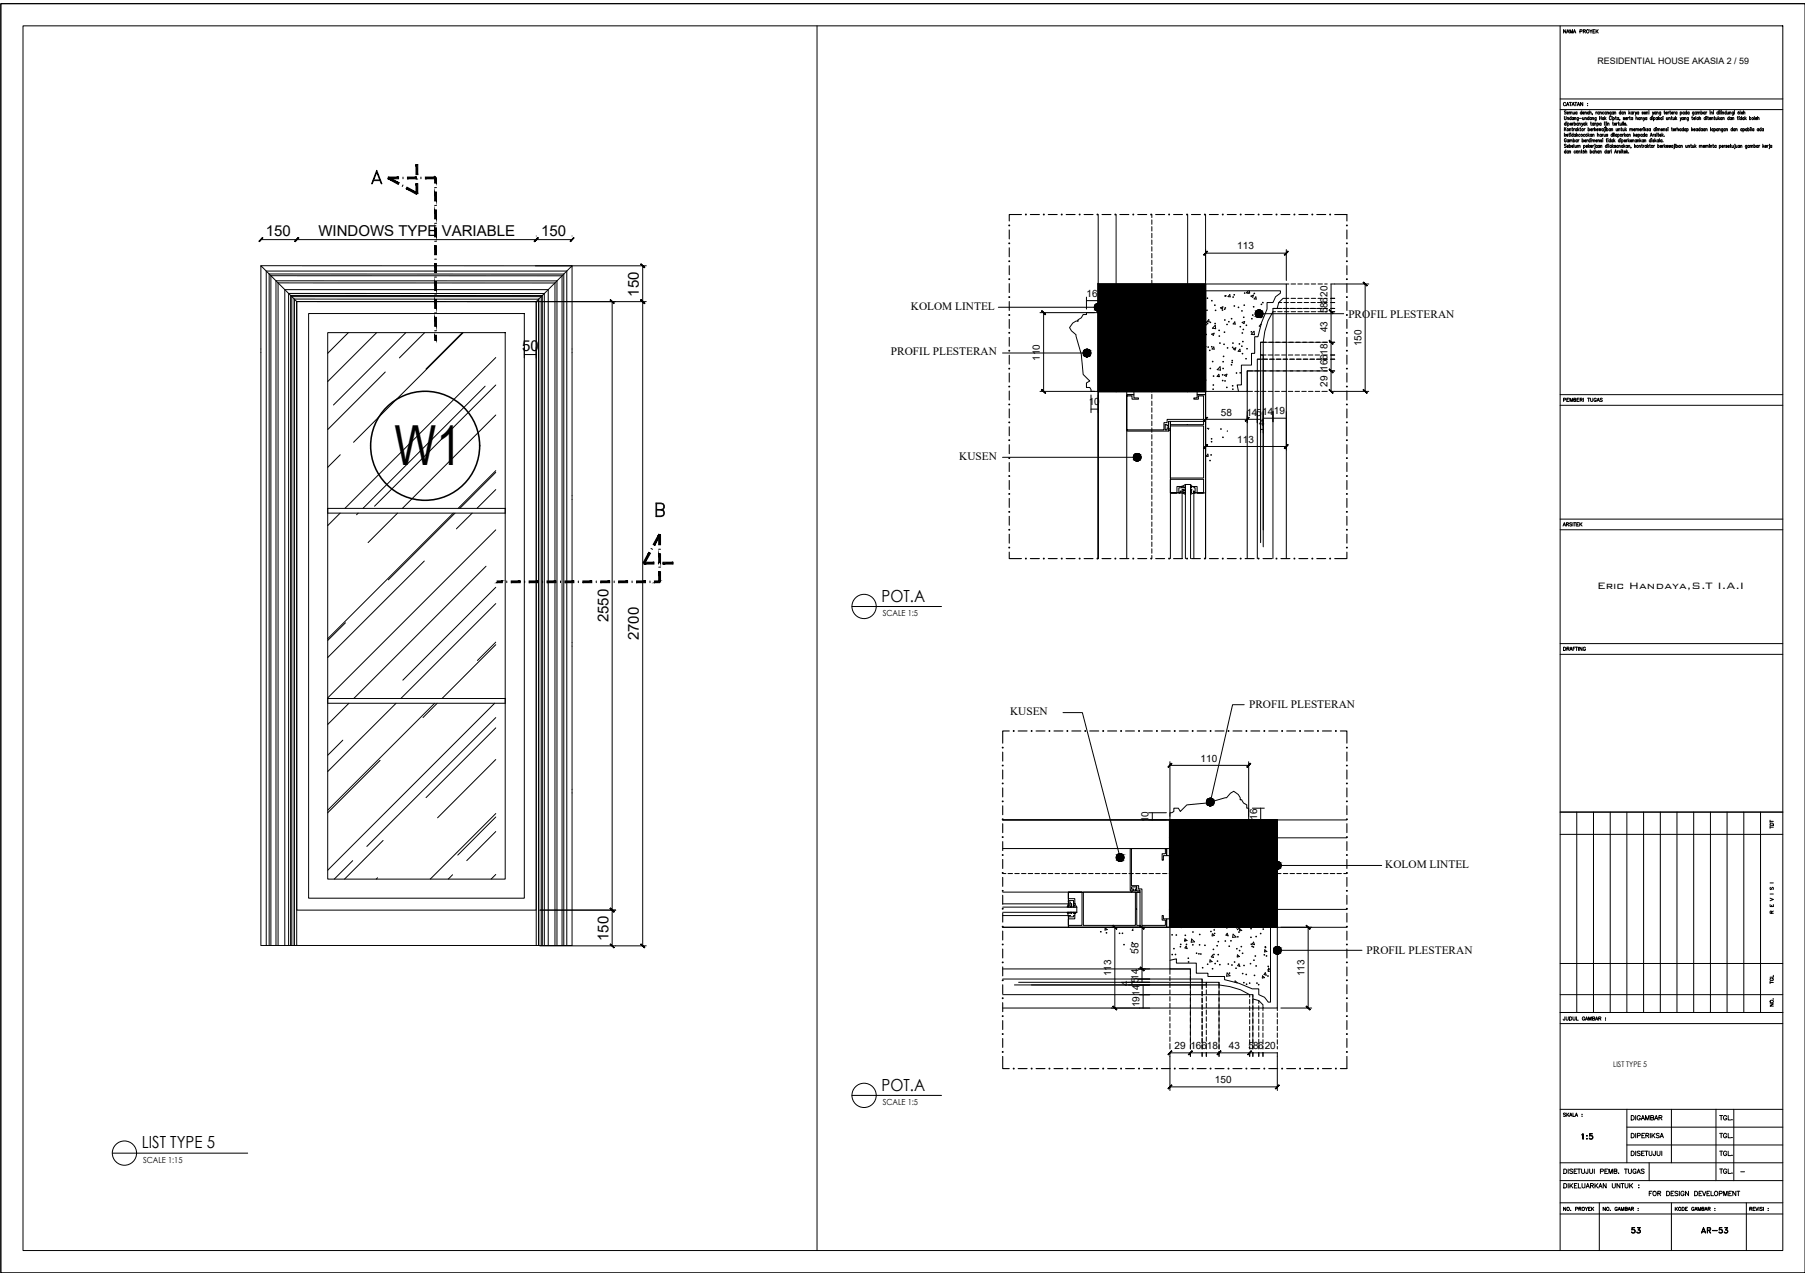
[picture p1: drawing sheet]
<svg xmlns="http://www.w3.org/2000/svg" width="420mm" height="297mm" viewBox="0 0 420 297" stroke-linecap="round" stroke-linejoin="round" font-family="sans-serif">
<defs><g id="words">
<text font-size="12.9" x="91.9" y="108.3">W1</text>
<g font-size="4">
<text x="367.2" y="266.3">1:5</text>
<text x="378.9" y="288.2">53</text>
<text x="395.1" y="288.2">AR-53</text>
</g>
<g font-size="3.9">
<text x="205.2" y="140">POT.A</text>
<text x="205.2" y="253.9">POT.A</text>
<text x="33" y="267.3">LIST TYPE 5</text>
</g>
<g font-size="3.5">
<text x="61.9" y="54.9">150</text>
<text x="74.1" y="54.9">WINDOWS TYPE VARIABLE</text>
<text x="126" y="54.9">150</text>
<text x="148.7" y="69.1" transform="rotate(-90 148.7 69.1)">150</text>
<text x="121.5" y="81.7">50</text>
<text x="141.6" y="144.9" transform="rotate(-90 141.6 144.9)">2550</text>
<text x="148.7" y="149.1" transform="rotate(-90 148.7 149.1)">2700</text>
<text x="141.6" y="219" transform="rotate(-90 141.6 219)">150</text>
</g>
<text font-size="2.9" x="371.8" y="137.2">Eric Handaya,S.T I.A.I</text>
<g font-size="2.6">
<text x="212" y="72.2">KOLOM LINTEL</text>
<text x="313.9" y="74">PROFIL PLESTERAN</text>
<text x="207.4" y="82.7">PROFIL PLESTERAN</text>
<text x="223.3" y="107">KUSEN</text>
<text x="235.1" y="166.5">KUSEN</text>
<text x="290.7" y="164.9">PROFIL PLESTERAN</text>
<text x="322.5" y="202.1">KOLOM LINTEL</text>
<text x="318.1" y="222.2">PROFIL PLESTERAN</text>
<text x="404.3" y="274.1">-</text>
</g>
<g font-size="2.3">
<text x="288" y="58.1">113</text>
<text x="252.9" y="69.1">16</text>
<text x="309" y="77.4" transform="rotate(-90 309 77.4)">43</text>
<text x="309" y="72.8" transform="rotate(-90 309 72.8)">58620</text>
<text x="242.1" y="84" transform="rotate(-90 242.1 84)">110</text>
<text x="316.9" y="80.6" transform="rotate(-90 316.9 80.6)">150</text>
<text x="309" y="86.3" transform="rotate(-90 309 86.3)">16618</text>
<text x="253.4" y="94.4">10</text>
<text x="309" y="90" transform="rotate(-90 309 90)">29</text>
<text x="284.2" y="96.7">58</text>
<text x="290.1" y="96.8">145</text>
<text x="293.1" y="99.1">4</text>
<text x="293.8" y="96.5">14</text>
<text x="296.5" y="96.5">19</text>
<text x="288" y="103.1">113</text>
<text x="279.5" y="177.3">110</text>
<text x="267.4" y="191.4" transform="rotate(-90 267.4 191.4)">10</text>
<text x="292.6" y="190.9" transform="rotate(-90 292.6 190.9)">16</text>
<text x="258.6" y="227.3" transform="rotate(-90 258.6 227.3)">113</text>
<text x="265" y="222" transform="rotate(-90 265 222)">58</text>
<text x="303.6" y="227.3" transform="rotate(-90 303.6 227.3)">113</text>
<text x="262.7" y="229.6" transform="rotate(-90 262.7 229.6)">4</text>
<text x="265" y="228.9" transform="rotate(-90 265 228.9)">514</text>
<text x="265.2" y="234.5" transform="rotate(-90 265.2 234.5)">1914</text>
<text x="273.4" y="244.2">29</text>
<text x="277.1" y="244.2">16618</text>
<text x="286.1" y="244.2">43</text>
<text x="290.6" y="244.2">58620</text>
<text x="282.8" y="252.2">150</text>
</g>
<text font-size="2.1" x="371.9" y="14.9">RESIDENTIAL HOUSE AKASIA 2 / 59</text>
<g font-size="1.9">
<text x="205.5" y="143.5">SCALE 1:5</text>
<text x="205.5" y="257.3">SCALE 1:5</text>
<text x="33.3" y="270.7">SCALE 1:15</text>
</g>
<text font-size="1.8" x="375.5" y="248.4">LIST TYPE 5</text>
</g></defs>
<!-- layer: XR-KOP A3_MOZART$0$KOP-A1$0$A-GRSKOP -->
<g fill="none" stroke="#000" stroke-width=".23">
<path d="M.2 .9h420v295.4h-420zM5.4 6h409.6v285.1h-409.6zM363.2 6v285.1M420.2 .9h-420v295.4M363.2 25.5h51.8M363.2 23h51.8M363.2 91.9h51.8M363.2 94.3h51.8M363.2 120.8h51.8M363.2 123.3h51.8M363.2 149.8h51.8M363.2 152.3h51.8"/>
<path d="M363.2 189h51.8M363.2 194.2h51.8M367 189v46.7M370.9 189v46.7M374.8 189v46.7M378.7 189v46.7M382.6 189v46.7M386.5 189v46.7M390.4 189v46.7M394.3 189v46.7M398.1 189v46.7M402 189v46.7"/>
<path d="M405.9 189v46.7M409.8 189v46.7M363.2 224.3h51.8M363.2 231.5h51.8M363.2 235.7h51.8M363.2 238.3h51.8M363.2 258.2h51.8M378.7 258.2v12.5M389.1 258.2v12.5M399.4 258.2v16.6M403.6 258.2v16.6M363.2 280h51.8"/>
<path d="M363.2 274.8h51.8M363.2 270.7h51.8M372.3 280v11.1M378.7 266.5h36.3M378.7 262.4h36.3M383.9 270.7v4.1M389.1 280v11.1M406.5 280v11.1M363.2 282.6h51.8"/>
</g>
<!-- layer: 0 -->
<g fill="none" stroke="#000" stroke-width=".23">
<path d="M190.2 6v285.1M87.7 39.7l1.2 3.1h-.1l-1.1-2.7-1 2.7h-.2zM60.7 55.8h72.5M86.8 42h1.8M87 41.9h1.5M124.8 54.9v.1M133.2 54.9v.1M255.6 49.9v80.1v-63.9h25v63.9v-80.1M280.6 58.9h18.8M299.4 58.1v7.2M60.7 61.9h89.7M69.1 70.2l-8.4-8.3v158.1"/>
<path d="M69.1 70.2h55.7M69.1 70.2v149.8M124.6 70.2h25.8M124.8 70.2l8.4-8.3v158.2h-72.5M124.8 70.2v149.9M131.9 63.1v157M142.5 70.2v150M149.6 61.9v158.3M232.4 71.5h26.7M242.1 72.8h12.7M242.9 72.8v18.3M249.7 75.2l.8-.5h.4v-.2l.8-.5 .4-.8h.8v-.4h2.7v18.3h-1.6v-.4l-.3-.5h-.8v-1.1l.8-.4-1.6-1.5-.4-4.7-1.2-4.6-1.1-.9-.4-.7z"/>
<path d="M252.9 69.2v2.8M252.9 70h2.7M255.6 66.1v25h25M255.6 66.1h25v25h-25zM280.6 66.1h18.8v3.4h-.7l-1 .9-.4 1.4h-1v.8l-1.1 2.1-.8 2.5-.4 2.5h-.6v2.9h.6v1h-1.3v2.7h-2.4v4.8h-9.7M281.5 74.9h-.5l.4-.5 .1 .5M282 77.8l.6-.2-.2 .5zM282.9 75.7l.1 .8-.8-.1zM284.1 71.7l.6-.3-.2 .5zM286.3 68.6l.1 .5h-.5zM287.4 74.9l.1 .6M287.4 74.9l-.4 .5h.5"/>
<path d="M289.1 75.1l.6-.3-.1 .5zM290.6 67.7l-.5 .5 .8 .1-.1-.6M291.2 68.9l.6-.2-.2 .5zM291.9 77.1l.1 .8-.7-.1zM292.3 69.1l.1 .5h-.5zM293.1 73h19.7M293.5 75.5v.1M293.5 75.5l-.4 .4 .3 .1M309.5 79.7h1.2M309.8 66.1h8.8M309.8 69.5h.9M309.8 70.4h.9"/>
<path d="M309.8 71.8h.9M309.8 72.6h.9M309.8 66.1v25M317.8 66.1v25M122 80.8v2.6M122 82.5h2.8M233.4 82.2h19.6M242.1 91.1h12.7M254 92v4.1M254 95.2h1.6M280.6 91.1v-25v25.2M280.6 97.6h12.8"/>
<path d="M281 99.7l.3 .2 .1-.2M282.6 80.8v.5l-.5-.1zM283.7 87.1l.1 .6-.5-.1zM284 85.4l.1 .8-.8-.2 .7-.6M285 87.3l.6-.2-.2 .5zM287.1 81.2l.6-.2-.2 .5zM288.6 81.3l.1 .5h-.5l.4-.5M290.3 95.8v2.6M292.7 95.8v2.6M293.4 95.8v5M293.4 100h.6M294 95.8v5"/>
<path d="M294 97.4h5.4M296.3 95.8v2.4M299.4 95.8v9M309.8 82.6h.9M309.8 83.6h.9M309.8 86.3h.9M309.8 91.1h8.8M152.8 118.6l1.5-.1 .2-.3-.2-.8-1.5-.2v2.9l1.5-.1 .2-.4-.2-.7-1.5-.1M153.9 118.6l.4 .2a.84 .84 0 0 1 .3 .9 .84 .84 0 0 1-.7 .6h-1.2v-3.2l1.6 .1a.84 .84 0 0 1 .3 1 .84 .84 0 0 1-.7 .6M233.4 106.5h31.3M280.6 103.9h18.8M281.2 105.7l.1 .5h-.5l.4-.5"/>
<path d="M285.7 100.3v.1M247.4 165.9h4.5l8.8 33.7M272.3 177.3v12.7M272.3 178.2h18.4M289.6 164h-2.7l-5.2 22.7M290.7 177.3v12.7M267.4 189.2h4.1M268.2 189.2v1.7M272.3 190.9h25v25h-25zM273.2 188.1h1.1l.4 .8 1.6-1.5 4.7-.5 4.5-1.2 .9-1.1 .8-.4 1 .8 .5 .7v.5h.3l.5 .7 .7 .5v.7h.5v2.8h-18.4v-1.7h.5l.4-.3zM291.5 188.1h2.8M293.5 188.1v2.8"/>
<path d="M297.3 190.9h-25v25M313.5 190.9h-80.1h63.9v25h-63.9h80.1M125.7 211.9h17.6M257.2 216.5l.5-.1-.4-.4-.1 .5M259.5 215.9v18.8M263.8 216.2l-.3 .4h.3M265.9 215.9l-.1 12.8M272.2 215.9h25.1h-25M272.3 215.9v9.7h4.8v2.3h2.7v1.4h1v-.6h3v.6l2.5 .4 2.5 .7 2.1 1.1h.7v1l1.4 .4 1 1v.8h3.3v-18.8M275.8 218.6l.5 .4h-.5zM277.3 219.3h.8l-.7-.7-.1 .7M282.7 217.8l-.5 .1v-.5l.5 .4"/>
<path d="M285.7 217.3l.2 .6-.5-.2zM287 217.5l.7 .6-.8 .1zM288.6 216.2l.5 .4-.6 .1zM291.8 219.3l.2 .6-.5-.2zM294.9 201.5h26.7M304.5 215.9v18.8M125.7 220.2h24.7M258.7 234.7h8.9M262.7 228.7h4.9M262.7 229.3h4.9M263.1 220.9h.1M263.5 228.7v.6"/>
<path d="M265 225.6h2.6M265 227.9h2.6M265.3 231.5h2.3M266.1 229.3v5.4M276.1 220.2l-.3 .5 .5 .1-.2-.6M281.7 223.4l.5 .5-.6 .1zM282.3 222.3l.2 .6-.5-.2zM286.3 227.1l-.8 .2 .1-.8 .7 .7M287.5 228.7v-.3l.5 .4h-.1M288 222.3l.5 .4-.5 .1zM288.4 224.4l.2 .6-.5-.2zM293.9 227.2l.5 .4-.6 .1z"/>
<path d="M294.5 226.4l.2 .6-.5-.1zM294.9 221.5l-.5 .1v-.5l.5 .4M295.7 225.8l-.4-.4-.1 .7h.5M297.3 221.2h19.7M298.2 234.7h7.1M272.3 245.1h25M272.3 245v8.9M272.3 253h25M277.1 245v.9M279.8 245v.9M280.8 245v.9M283.8 244.8v1.1"/>
<path d="M290.9 245v.9M291.6 245v.9M293 245v.9M294 245v.9M297.3 245v8.9"/>
<circle cx="255.6" cy="71.5" r=".88"/>
<circle cx="293.1" cy="73" r=".88"/>
<circle cx="253" cy="82.2" r=".88"/>
<circle cx="264.7" cy="106.4" r=".88"/>
<circle cx="260.7" cy="199.6" r=".88"/>
<circle cx="281.7" cy="186.7" r=".88"/>
<circle cx="297.3" cy="201.5" r=".88"/>
<circle cx="297.3" cy="221.2" r=".88"/>
</g>
<!-- layer: 8 -->
<path d="M259.8 49.9v41.3M276.5 49.9v41.3M272.2 195h41.3M272.2 211.7h41.3" fill="none" stroke="#000" stroke-width=".23"/>
<!-- layer: AS -->
<g fill="none" stroke="#000" stroke-width=".23">
<path d="M268.1 49.9v.8M268.1 51.2v1M268.1 52.8v1M268.1 54.3v1.1M268.1 55.9v1M268.1 57.4v1.1M268.1 59v1M268.1 60.6v1M268.1 62.1v1.1M268.1 63.7v1M268.1 65.2v1.1M268.1 66.8v1"/>
<path d="M268.1 68.4v1M268.1 69.9v1.1M268.1 71.5v1M268.1 73.1v1M268.1 74.6v1.1M268.1 76.2v1M268.1 77.8v1M268.1 79.3v1.1M293.4 79.7h1.6M295.2 79.7h1.3M296.3 71.8h.6M296.3 72.6h.6"/>
<path d="M296.8 79.7h1.3M297.3 71.8h1.2M297.4 72.6h1.1M297.7 70.4h.7M298.3 79.7h1.4M298.7 71.8h1.3M298.9 70.4h1M299 72.6h1M299.4 66.1h.6M299.4 69.5h.6M299.9 79.7h1.3M300.2 71.8h1.4"/>
<path d="M300.4 70.4h1.1M300.5 66.1h1.1M300.5 69.5h1.1M300.5 72.6h1.1M301.5 79.7h1.3M301.8 71.8h1.3M302 70.4h1M302.1 66.1h1M302.1 69.5h1M302.1 72.6h1M303 79.7h1.4M303.4 71.8h1.3"/>
<path d="M303.6 70.4h1M303.7 66.1h1M303.7 69.5h1M303.7 72.6h1M304.6 79.7h1.3M304.9 71.8h1.4M305.1 70.4h1.1M305.2 66.1h1.1M305.2 69.5h1.1M305.2 72.6h1.1M306.1 79.7h1.4M306.5 71.8h1.3"/>
<path d="M306.7 70.4h1M306.8 66.1h1M306.8 69.5h1M306.8 72.6h1M307.7 79.7h1.2M308.1 71.8h.8M308.3 70.4h.6M308.4 66.1h.5M308.4 69.5h.5M308.4 72.6h.5M268.1 80.9v1M268.1 82.4v1.1"/>
<path d="M268.1 84v1M268.1 85.6v1M268.1 87.1v1.1M268.1 88.7v1M268.1 90.2v1.1M268.1 91.8v1M268.1 93.4v1M268.1 94.9v1.1M268.1 96.5v1M268.1 98.1v1M268.1 99.6v1.1M290.3 86.3h1.2"/>
<path d="M290.3 91.1h1.2M292.1 86.3h1.4M292.1 91.1h1M292.7 83.6h.8M293.4 82.6h1.3M293.6 86.3h1.5M293.6 91.1h1.1M294 83.6h1.1M295.2 82.6h1M295.2 86.3h1.5M295.2 91.1h1M295.5 83.6h1.2"/>
<path d="M296.8 82.6h1M296.8 86.3h1.4M296.8 91.1h1M297.1 83.6h1.1M298.3 82.6h1.1M298.3 86.3h1.5M298.3 91.1h1.1M298.6 83.6h1.2M299.9 82.6h1M299.9 86.3h1.4M299.9 91.1h1M300.2 83.6h1.1"/>
<path d="M301.5 82.6h1M301.5 86.3h1.4M301.5 91.1h1M301.8 83.6h1.1M303 82.6h1.1M303 86.3h1.5M303 91.1h1.1M303.3 83.6h1.2M304.6 82.6h1M304.6 86.3h1.4M304.6 91.1h1M304.9 83.6h1.1"/>
<path d="M306.1 82.6h1.1M306.1 86.3h1.5M306.1 91.1h1.1M306.4 83.6h1.2M307.7 82.6h1.2M307.7 86.3h1.2M307.7 91.1h1.2M308 83.6h.9M268.1 101.2v1M268.1 102.8v1M268.1 104.3v1.1M268.1 105.9v1"/>
<path d="M268.1 107.4v1.1M268.1 109v1M268.1 110.6v1M268.1 112.1v1.1M268.1 113.7v1M268.1 115.2v1.1M268.1 116.8v1M268.1 118.4v1M268.1 119.9v1.1M268.1 121.5v1M268.1 123v1.1M268.1 124.6v1.1"/>
<path d="M268.1 126.2v1M268.1 127.7v1.1M268.1 129.3v.7M233.4 203.4h.7M234.7 203.4h1M236.2 203.4h1.1M237.8 203.4h1M239.4 203.4h1M240.9 203.4h1.1M242.5 203.4h1M244 203.4h1.1M245.6 203.4h1"/>
<path d="M247.2 203.4h1M248.7 203.4h1.1M250.3 203.4h1M251.8 203.4h1.1M253.4 203.4h1M255 203.4h1M256.5 203.4h1.1M258.1 203.4h1M259.7 203.4h1M261.2 203.4h1.1M262.8 203.4h1M264.4 203.4h1"/>
<path d="M265.9 203.4h1.1M267.5 203.4h1M269 203.4h1.1M270.6 203.4h1M272.2 203.4h1M273.7 203.4h1.1M275.3 203.4h1M276.8 203.4h1.1M278.4 203.4h1M280 203.4h1M281.5 203.4h1.1M283.1 203.4h1"/>
<path d="M284.6 203.4h1.1M286.2 203.4h1.1M287.8 203.4h1M289.3 203.4h1.1M290.9 203.4h1.1M292.5 203.4h1M294 203.4h1.1M295.6 203.4h1M297.2 203.4h1M298.7 203.4h1.1M300.3 203.4h1M301.8 203.4h1.1"/>
<path d="M303.4 203.4h1M305 203.4h1M306.5 203.4h1.1M308.1 203.4h1M309.6 203.4h1.1M311.2 203.4h1.1M312.8 203.4h.7M272.3 225.6v1.2M272.3 227.3v1.1M272.3 228.9v1M272.3 230.4v1.1M272.3 232v1.1"/>
<path d="M272.3 233.6v1M272.3 235.1v1.1M272.3 236.7v1M272.3 238.3v1M272.3 239.8v1.1M277.1 225.6v1.2M277.1 227.3v1.5M277.1 228.9v1.4M277.1 230.4v1.5M277.1 232v1.4M277.1 233.6v1.4M277.1 235.1v1.5"/>
<path d="M277.1 236.7v1.4M277.1 238.3v1.4M277.1 239.8v1.5M279.8 227.9v.9M279.8 229.3v1M279.8 230.7v1.2M279.8 232.3v1.1M279.8 233.9v1.1M279.8 235.4v1.2M279.8 237v1.1M279.8 238.6v1.1M280.8 228.7v1.2"/>
<path d="M280.8 230.4v1.1M280.8 232v1M280.8 233.6v1M280.8 235.1v1.1M280.8 236.7v1M280.8 238.3v1M280.8 239.8v1.1M283.8 228.7v1.5M283.8 230.4v1.4M283.8 232v1.3M283.8 233.6v1.3M283.8 235.1v1.4"/>
<path d="M283.8 236.7v1.3M283.8 238.3v1.3M283.8 239.8v1.4M290.9 231.5v.6M290.9 232.6v1.1M290.9 234.2v1.1M290.9 235.8v1M290.9 237.3v1.1M290.9 238.9v1.1M291.6 231.5v.6M291.6 232.5v1.2M291.6 233.9v1.4"/>
<path d="M291.6 235.5v1.3M291.6 237.1v1.3M291.6 238.6v1.4M293 232.9v.7M293 234.1v1.1M293 235.7v1M293 237.2v1.1M293 238.8v1M294 234.7v.6M294 235.8v1M294 237.3v1.1M294 238.9v1"/>
<path d="M297.3 234.7v.6M297.3 235.8v1M297.3 237.3v1.1M297.3 238.9v1M272.3 241.4v1M272.3 242.9v1.3M277.1 241.4v1.4M277.1 242.9v1.3M279.8 240.1v1.2M279.8 241.7v1.1M279.8 243.2v1M280.8 241.4v1"/>
<path d="M280.8 242.9v1.3M283.8 241.4v1.3M283.8 242.9v1.3M290.9 240.5v1M290.9 242v1.1M290.9 243.6v.6M291.6 240.2v1.3M291.6 241.8v1.3M291.6 243.3v.9M293 240.4v1M293 241.9v1.1M293 243.5v.7"/>
<path d="M294 240.5v1M294 242v1.1M294 243.6v.6M297.3 240.5v1M297.3 242v1.1M297.3 243.6v.6"/>
</g>
<!-- layer: DINDING -->
<path d="M280.6 91.2h-25v38.8M233.4 190.9h38.8v25" fill="none" stroke="#000" stroke-width=".23"/>
<!-- layer: 0 -->
<g fill="#000" stroke="#000" stroke-width=".23">
<path d="M61.1 55.3l-.7 .9 .8-.8zM60.3 56.1l.8-.8-.7 .9z"/>
<path d="M68.6 56.1l.1 .1 .7-.9zM69.4 55.3l.1 .1-.8 .8z"/>
<path d="M69.4 55.3l-.7 .9 .8-.8zM68.6 56.1l.8-.8-.7 .9z"/>
<path d="M125.2 55.3l-.8 .8 .1 .1zM125.2 55.3l.1 .1-.8 .8z"/>
<path d="M125.2 55.3l-.8 .9 .9-.8zM125.2 55.3l-.8 .9v-.1z"/>
<path d="M133.5 55.3l-.8 .8 .1 .1zM133.5 55.3l.1 .1-.8 .8z"/>
<path d="M281 58.5l-.8 .9 .9-.8zM281 58.5l-.8 .9v-.1z"/>
<path d="M299.8 58.5l-.8 .8v.1zM299.8 58.5l.1 .1-.9 .8z"/>
<path d="M142 69.8l.9 .9 .1-.1zM142 69.8h.1l.9 .8z"/>
<path d="M149.2 69.8h-.1l1 .8zM149.1 69.8l1 .8-.1 .1z"/>
<path d="M149.1 61.5l.9 .8 .1-.1zM149.2 61.4l.9 .8-1-.7z"/>
<path d="M149.1 69.8l.9 .9 .1-.1zM149.1 69.8h.1l.9 .8z"/>
<path d="M242.5 72.4l.8 .8h.1zM242.5 72.4v-.1l.9 .9z"/>
<path d="M255.5 70.7h.4zM255.4 70.7h.5z"/>
<path d="M255.4 70.7h.6zM255.2 70.7h.8z"/>
<path d="M255.4 72.4h.5zM255.4 72.4h.3z"/>
<path d="M255.2 70.7l1 .1zM255.1 70.8h1.1z"/>
<path d="M255.2 72.3h.8zM255.2 72.3l.7 .1z"/>
<path d="M255.1 70.8l1.2 .1zM255 70.9h1.3z"/>
<path d="M255.1 72.2h1.1zM255.1 72.2l.9 .1z"/>
<path d="M255 70.9l1.4 .2-.1-.2zM255 70.9l1.4 .2h-1.5z"/>
<path d="M255 72.1h1.3zM255 72.1l1.2 .1z"/>
<path d="M254.9 71.1l1.6 .1-.1-.1zM254.9 71.1l1.6 .1h-1.7z"/>
<path d="M254.9 72l1.4 .1 .1-.1zM254.9 72l1.4 .1h-1.3z"/>
<path d="M254.8 71.2l1.7 .2v-.2zM254.8 71.2l1.7 .2h-1.7z"/>
<path d="M254.8 71.9l1.6 .1 .1-.1zM254.8 71.9l1.6 .1h-1.5z"/>
<path d="M254.8 71.4l1.7 .1v-.1zM254.8 71.4l1.7 .1h-1.8z"/>
<path d="M254.8 71.7l1.7 .2v-.2zM254.8 71.7l1.7 .2h-1.7z"/>
<path d="M254.7 71.5l1.8 .2v-.2zM254.7 71.5l1.8 .2h-1.7z"/>
<path d="M255.6 66.1l25 25v-25zM255.6 66.1l25 25h-25z"/>
<path d="M293 72.1l.3 .1zM292.8 72.2h.5z"/>
<path d="M292.8 72.2h.7zM292.7 72.2h.8z"/>
<path d="M292.8 73.9h.5zM292.8 73.9h.4z"/>
<path d="M292.7 72.2l.9 .1zM292.5 72.3h1.1z"/>
<path d="M292.7 73.8h.8zM292.7 73.8l.6 .1z"/>
<path d="M292.5 72.3l1.2 .1zM292.4 72.4h1.3z"/>
<path d="M292.5 73.8h1.1zM292.5 73.8h1z"/>
<path d="M292.4 72.4l1.4 .2-.1-.2zM292.4 72.4l1.4 .2h-1.5z"/>
<path d="M292.4 73.6l1.2 .2 .1-.2zM292.4 73.6l1.2 .2z"/>
<path d="M292.3 72.6l1.6 .1-.1-.1zM292.3 72.6l1.6 .1h-1.7z"/>
<path d="M292.3 73.5l1.4 .1 .1-.1zM292.3 73.5l1.4 .1h-1.3z"/>
<path d="M292.2 72.7l1.8 .2-.1-.2zM292.2 72.7l1.8 .2h-1.8z"/>
<path d="M292.2 73.3l1.6 .2 .1-.2zM292.2 73.3l1.6 .2h-1.5z"/>
<path d="M292.2 72.9l1.8 .1v-.1zM292.2 72.9l1.8 .1h-1.8z"/>
<path d="M292.2 73l1.8 .2v-.2zM292.2 73l1.8 .2h-1.8z"/>
<path d="M292.2 73.2l1.7 .1 .1-.1zM292.2 73.2l1.7 .1h-1.7z"/>
<path d="M309.5 79.2l-.1 .1 .9 .8zM309.4 79.3l.9 .8h-.1z"/>
<path d="M309.4 72.2l.8 .8 .1-.1zM309.4 72.2l.1-.1 .8 .8z"/>
<path d="M317.3 65.8l.9 .8v-.1zM317.3 65.8l.1-.1 .8 .8z"/>
<path d="M242.5 90.7l.9 .8zM242.5 90.7l.9 .8-.1 .1z"/>
<path d="M252.9 81.3h.4zM252.8 81.3h.5z"/>
<path d="M252.8 81.3l.6 .1zM252.6 81.4h.8z"/>
<path d="M252.8 83h.5zM252.8 83l.3 .1z"/>
<path d="M252.6 81.4l1 .1zM252.5 81.5h1.1z"/>
<path d="M252.6 83h.8zM252.6 83h.7z"/>
<path d="M252.5 81.5l1.2 .1zM252.4 81.6h1.3z"/>
<path d="M252.5 82.9h1.1zM252.5 82.9l.9 .1z"/>
<path d="M252.4 81.6l1.4 .1-.1-.1zM252.4 81.6l1.4 .1h-1.5z"/>
<path d="M252.4 82.8l1.2 .1 .1-.1zM252.4 82.8l1.2 .1z"/>
<path d="M252.3 81.7l1.6 .2-.1-.2zM252.3 81.7l1.6 .2h-1.7z"/>
<path d="M252.3 82.6l1.4 .2 .1-.2zM252.3 82.6l1.4 .2h-1.3z"/>
<path d="M252.2 81.9l1.7 .1v-.1zM252.2 81.9l1.7 .1h-1.7z"/>
<path d="M252.2 82.5l1.6 .1 .1-.1zM252.2 82.5l1.6 .1h-1.5z"/>
<path d="M252.2 82l1.7 .2v-.2zM252.2 82l1.7 .2h-1.8z"/>
<path d="M252.2 82.3l1.7 .2v-.2zM252.2 82.3l1.7 .2h-1.7z"/>
<path d="M252.1 82.2l1.8 .1v-.1zM252.1 82.2l1.8 .1h-1.7z"/>
<path d="M281 97.1l-.8 1 .9-.9zM281 97.1l-.8 1v-.1z"/>
<path d="M289.9 98v.1l.8-1zM290.7 97.1l.1 .1-.9 .9z"/>
<path d="M309.5 90.7h-.1l.9 .8zM309.4 90.7l.9 .8-.1 .1z"/>
<path d="M309.4 86l.8 .8 .1-.1zM309.5 85.9l.8 .8-.9-.7z"/>
<path d="M317.3 90.7l.9 .8-.8-.8zM317.3 90.7l.9 .8v.1z"/>
<path d="M264.6 105.6h.3zM264.5 105.6h.4z"/>
<path d="M264.5 105.6h.6zM264.3 105.6h.8z"/>
<path d="M264.5 107.3h.4zM264.5 107.3h.3z"/>
<path d="M264.3 105.6l.9 .1zM264.2 105.7h1z"/>
<path d="M264.3 107.2h.8zM264.3 107.2l.6 .1z"/>
<path d="M264.2 105.7l1.2 .2zM264.2 105.7l1.2 .2h-1.3z"/>
<path d="M264.2 107.2h1zM264.2 107.2h.9z"/>
<path d="M264.1 105.9l1.4 .1-.1-.1zM264.1 105.9l1.4 .1h-1.6z"/>
<path d="M264.1 107h1.3zM264.1 107l1.1 .2z"/>
<path d="M263.9 106l1.6 .1v-.1zM263.9 106l1.6 .1h-1.6z"/>
<path d="M263.9 106.9l1.5 .1 .1-.1zM263.9 106.9l1.5 .1h-1.3z"/>
<path d="M263.9 106.1l1.7 .2-.1-.2zM263.9 106.1l1.7 .2h-1.8z"/>
<path d="M263.9 106.8l1.6 .1v-.1zM263.9 106.8l1.6 .1h-1.6z"/>
<path d="M263.8 106.3l1.8 .2v-.2zM263.8 106.3l1.8 .2h-1.8z"/>
<path d="M263.8 106.6l1.7 .2 .1-.2zM263.8 106.6l1.7 .2h-1.6z"/>
<path d="M263.8 106.5l1.8 .1v-.1zM263.8 106.5l1.8 .1h-1.8z"/>
<path d="M281 103.5l-.8 .9 .9-.8zM281 103.5l-.8 .9v-.1z"/>
<path d="M299 104.3v.1l.8-.9zM299.8 103.5l.1 .1-.9 .8z"/>
<path d="M272.7 177.7l-.8 .9 .9-.8zM272.7 177.7l-.8 .9v-.1z"/>
<path d="M290.2 178.5l.1 .1 .7-.9zM291 177.7l.1 .1-.8 .8z"/>
<path d="M260.6 198.7l.4 .1zM260.5 198.8h.5z"/>
<path d="M260.5 198.8h.6zM260.4 198.8h.7z"/>
<path d="M260.4 198.8l.9 .1zM260.2 198.9h1.1z"/>
<path d="M260.2 198.9l1.2 .1zM260.2 198.9l1.2 .1h-1.3z"/>
<path d="M260.1 199l1.4 .2-.1-.2zM260.1 199l1.4 .2h-1.5z"/>
<path d="M260 199.2l1.6 .1-.1-.1zM260 199.2l1.6 .1h-1.7z"/>
<path d="M259.9 199.3l1.7 .2v-.2zM259.9 199.3l1.7 .2h-1.7z"/>
<path d="M259.9 199.9l1.6 .2 .1-.2zM259.9 199.9l1.6 .2h-1.5z"/>
<path d="M259.9 199.5l1.7 .1v-.1zM259.9 199.5l1.7 .1h-1.8z"/>
<path d="M259.9 199.8l1.7 .1v-.1zM259.9 199.8l1.7 .1h-1.7z"/>
<path d="M259.8 199.6l1.8 .2v-.2zM259.8 199.6l1.8 .2h-1.7z"/>
<path d="M281.6 185.8l.4 .1zM281.5 185.9h.5z"/>
<path d="M281.5 185.9h.6zM281.3 185.9h.8z"/>
<path d="M281.5 187.6h.5zM281.5 187.6h.3z"/>
<path d="M281.3 185.9l1 .1zM281.2 186h1.1z"/>
<path d="M281.3 187.5h.8zM281.3 187.5l.7 .1z"/>
<path d="M281.2 186l1.2 .1zM281.2 186l1.2 .1h-1.3z"/>
<path d="M281.2 187.4h1.1zM281.2 187.4l.9 .1z"/>
<path d="M281.1 186.1l1.4 .2-.1-.2zM281.1 186.1l1.4 .2h-1.5z"/>
<path d="M281.1 187.3h1.3zM281.1 187.3l1.2 .1z"/>
<path d="M281 186.3l1.6 .1-.1-.1zM281 186.3l1.6 .1h-1.7z"/>
<path d="M281 187.2l1.4 .1 .1-.1zM281 187.2l1.4 .1h-1.3z"/>
<path d="M280.9 186.4l1.7 .1v-.1zM280.9 186.4l1.7 .1h-1.8z"/>
<path d="M280.9 187l1.6 .2 .1-.2zM280.9 187l1.6 .2h-1.5z"/>
<path d="M280.8 186.5l1.8 .2v-.2zM280.8 186.5l1.8 .2h-1.8z"/>
<path d="M280.8 186.7l1.8 .2v-.2zM280.8 186.7l1.8 .2h-1.8z"/>
<path d="M280.8 186.9l1.8 .1v-.1zM280.8 186.9l1.8 .1h-1.7z"/>
<path d="M272.3 190.9l25 25v-25zM272.3 190.9l25 25h-25z"/>
<path d="M142.1 211.4l-.1 .1 1 .7zM142 211.5l1 .7-.1 .1z"/>
<path d="M142.1 219.7l-.1 .1 1 .8zM142 219.8l1 .8h-.1z"/>
<path d="M142 211.5l.9 .8 .1-.1zM142.1 211.4l.9 .8-1-.7z"/>
<path d="M149.2 219.7l-.1 .1 1 .8zM149.1 219.8l1 .8h-.1z"/>
<path d="M259 215.5l.9 .8 .1-.1zM259 215.5l.1-.1 .9 .8z"/>
<path d="M260.5 200.5h.5zM260.5 200.5h.3z"/>
<path d="M260.4 200.4h.7zM260.4 200.4l.6 .1z"/>
<path d="M260.2 200.3h1.1zM260.2 200.3l.9 .1z"/>
<path d="M260.1 200.2h1.3zM260.1 200.2l1.2 .1z"/>
<path d="M260 200.1l1.4 .1 .1-.1zM260 200.1l1.4 .1h-1.3z"/>
<path d="M265.4 215.5l.8 .8 .1-.1zM265.4 215.5l.1-.1 .8 .8z"/>
<path d="M297.2 200.6h.4zM297.1 200.6h.5z"/>
<path d="M297.1 200.6l.6 .1zM296.9 200.7h.8z"/>
<path d="M297.1 202.3h.5zM297.1 202.3h.3z"/>
<path d="M296.9 200.7l1 .1zM296.8 200.8h1.1z"/>
<path d="M296.9 202.3h.8zM296.9 202.3h.7z"/>
<path d="M296.8 200.8l1.2 .1zM296.7 200.9h1.3z"/>
<path d="M296.8 202.2h1.1zM296.8 202.2l.9 .1z"/>
<path d="M296.7 200.9l1.4 .1-.1-.1zM296.7 200.9l1.4 .1h-1.5z"/>
<path d="M296.7 202.1h1.3zM296.7 202.1l1.2 .1z"/>
<path d="M296.6 201l1.6 .2-.1-.2zM296.6 201l1.6 .2h-1.7z"/>
<path d="M296.6 201.9l1.4 .2 .1-.2zM296.6 201.9l1.4 .2h-1.3z"/>
<path d="M296.5 201.2l1.7 .1v-.1zM296.5 201.2l1.7 .1h-1.7z"/>
<path d="M296.5 201.8l1.6 .1 .1-.1zM296.5 201.8l1.6 .1h-1.5z"/>
<path d="M296.5 201.3l1.7 .2v-.2zM296.5 201.3l1.7 .2h-1.8z"/>
<path d="M296.5 201.6l1.7 .2v-.2zM296.5 201.6l1.7 .2h-1.7z"/>
<path d="M296.4 201.5l1.8 .1v-.1zM296.4 201.5l1.8 .1h-1.7z"/>
<path d="M304 215.5l.9 .8 .1-.1zM304 215.5l.1-.1 .9 .8z"/>
<path d="M259 234.3l1 .7-.9-.8zM259 234.3l1 .7-.1 .1z"/>
<path d="M265.5 225.1l-.1 .1 .9 .7zM265.4 225.2l.9 .7-.1 .1z"/>
<path d="M297.2 220.4h.4zM297.1 220.4h.5z"/>
<path d="M297.1 220.4h.6zM296.9 220.4h.8z"/>
<path d="M297.1 222.1h.5zM297.1 222.1h.3z"/>
<path d="M296.9 220.4l1 .1zM296.8 220.5h1.1z"/>
<path d="M296.9 222h.8zM296.9 222l.7 .1z"/>
<path d="M296.8 220.5l1.2 .1zM296.7 220.6h1.3z"/>
<path d="M296.8 221.9h1.1zM296.8 221.9l.9 .1z"/>
<path d="M296.7 220.6l1.4 .2-.1-.2zM296.7 220.6l1.4 .2h-1.5z"/>
<path d="M296.7 221.8h1.3zM296.7 221.8l1.2 .1z"/>
<path d="M296.6 220.8l1.6 .1-.1-.1zM296.6 220.8l1.6 .1h-1.7z"/>
<path d="M296.6 221.7l1.4 .1 .1-.1zM296.6 221.7l1.4 .1h-1.3z"/>
<path d="M296.5 220.9l1.7 .2v-.2zM296.5 220.9l1.7 .2h-1.7z"/>
<path d="M296.5 221.6l1.6 .1 .1-.1zM296.5 221.6l1.6 .1h-1.5z"/>
<path d="M296.5 221.1l1.7 .1v-.1zM296.5 221.1l1.7 .1h-1.8z"/>
<path d="M296.5 221.4l1.7 .2v-.2zM296.5 221.4l1.7 .2h-1.7z"/>
<path d="M296.4 221.2l1.8 .2v-.2zM296.4 221.2l1.8 .2h-1.7z"/>
<path d="M304 234.3l1 .7-.9-.8zM304 234.3l1 .7-.1 .1z"/>
<path d="M272.7 244.6l-.8 .9 .9-.8zM272.7 244.6l-.8 .9z"/>
<path d="M272.7 252.6l-.8 .9 .9-.8zM272.7 252.6l-.8 .9v-.1z"/>
<path d="M276.6 245.5h.1l.8-.9zM277.5 244.6l.1 .1-.9 .8z"/>
<path d="M284.1 244.6l-.7 .9 .8-.8zM283.3 245.5l.8-.9-.7 .9z"/>
<path d="M290.4 245.5h.1l.8-.9zM291.3 244.6v.1l-.8 .8z"/>
<path d="M296.9 253.4v.1l.8-.9zM297.7 252.6l.1 .1-.9 .8z"/>
<circle cx="280.7" cy="75.6" r=".08"/>
<circle cx="280.7" cy="77.9" r=".08"/>
<circle cx="280.8" cy="75" r=".08"/>
<circle cx="280.9" cy="72.2" r=".08"/>
<circle cx="281" cy="69.4" r=".08"/>
<circle cx="281.1" cy="75.3" r=".08"/>
<circle cx="281.7" cy="75" r=".08"/>
<circle cx="282.1" cy="70" r=".08"/>
<circle cx="282.8" cy="71" r=".08"/>
<circle cx="282.8" cy="75.3" r=".08"/>
<circle cx="282.9" cy="72.2" r=".08"/>
<circle cx="283.8" cy="76.9" r=".08"/>
<circle cx="283.8" cy="78.2" r=".08"/>
<circle cx="284" cy="79.9" r=".08"/>
<circle cx="284.6" cy="72.2" r=".08"/>
<circle cx="285" cy="77.3" r=".08"/>
<circle cx="285.1" cy="72" r=".08"/>
<circle cx="285.1" cy="74.5" r=".08"/>
<circle cx="285.2" cy="68.9" r=".08"/>
<circle cx="285.2" cy="71.7" r=".08"/>
<circle cx="285.3" cy="68.9" r=".08"/>
<circle cx="285.6" cy="75.5" r=".08"/>
<circle cx="286" cy="74.9" r=".08"/>
<circle cx="286.7" cy="74.2" r=".08"/>
<circle cx="287" cy="79.9" r=".08"/>
<circle cx="287" cy="69.2" r=".08"/>
<circle cx="287.3" cy="68.6" r=".08"/>
<circle cx="287.3" cy="71.2" r=".08"/>
<circle cx="288.3" cy="71.5" r=".08"/>
<circle cx="288.7" cy="76.1" r=".08"/>
<circle cx="289.1" cy="72.4" r=".08"/>
<circle cx="289.2" cy="77.5" r=".08"/>
<circle cx="289.3" cy="79.5" r=".08"/>
<circle cx="289.4" cy="76.7" r=".08"/>
<circle cx="289.5" cy="73.9" r=".08"/>
<circle cx="289.6" cy="71" r=".08"/>
<circle cx="289.7" cy="68.2" r=".08"/>
<circle cx="290.1" cy="75.7" r=".08"/>
<circle cx="290.5" cy="68.2" r=".08"/>
<circle cx="291.3" cy="77.2" r=".08"/>
<circle cx="291.4" cy="74.2" r=".08"/>
<circle cx="291.6" cy="73.3" r=".08"/>
<circle cx="291.8" cy="71.4" r=".08"/>
<circle cx="292" cy="68.3" r=".08"/>
<circle cx="293.5" cy="73.9" r=".08"/>
<circle cx="293.6" cy="72.6" r=".08"/>
<circle cx="293.6" cy="70.8" r=".08"/>
<circle cx="293.9" cy="73.3" r=".08"/>
<circle cx="294" cy="70.4" r=".08"/>
<circle cx="280.6" cy="88.5" r=".08"/>
<circle cx="280.6" cy="80.7" r=".08"/>
<circle cx="281.2" cy="80.8" r=".08"/>
<circle cx="281.6" cy="81.6" r=".08"/>
<circle cx="281.7" cy="85.8" r=".08"/>
<circle cx="282.1" cy="80.7" r=".08"/>
<circle cx="282.3" cy="84.2" r=".08"/>
<circle cx="282.4" cy="90.6" r=".08"/>
<circle cx="282.4" cy="89.6" r=".08"/>
<circle cx="282.5" cy="87.5" r=".08"/>
<circle cx="283.7" cy="87.6" r=".08"/>
<circle cx="284.2" cy="99.9" r=".08"/>
<circle cx="284.6" cy="87.3" r=".08"/>
<circle cx="284.6" cy="88.6" r=".08"/>
<circle cx="284.7" cy="84.2" r=".08"/>
<circle cx="284.7" cy="85.8" r=".08"/>
<circle cx="284.8" cy="83" r=".08"/>
<circle cx="284.9" cy="80.1" r=".08"/>
<circle cx="285.2" cy="88.7" r=".08"/>
<circle cx="285.6" cy="90.2" r=".08"/>
<circle cx="285.7" cy="81" r=".08"/>
<circle cx="286.7" cy="84.9" r=".08"/>
<circle cx="286.8" cy="84.4" r=".08"/>
<circle cx="286.8" cy="83.9" r=".08"/>
<circle cx="286.9" cy="80.9" r=".08"/>
<circle cx="286.9" cy="89.8" r=".08"/>
<circle cx="287" cy="90.6" r=".08"/>
<circle cx="287.8" cy="86.8" r=".08"/>
<circle cx="288.5" cy="80.1" r=".08"/>
<circle cx="288.7" cy="86.8" r=".08"/>
<circle cx="289.1" cy="80.6" r=".08"/>
<circle cx="289.2" cy="82.3" r=".08"/>
<circle cx="290" cy="83.5" r=".08"/>
<circle cx="290.3" cy="81.2" r=".08"/>
<circle cx="281.7" cy="107.2" r=".08"/>
<circle cx="281.9" cy="105.9" r=".08"/>
<circle cx="282" cy="102.8" r=".08"/>
<circle cx="282" cy="102.2" r=".08"/>
<circle cx="284.7" cy="101.8" r=".08"/>
<circle cx="256.2" cy="216.9" r=".08"/>
<circle cx="257.5" cy="217.2" r=".08"/>
<circle cx="260.6" cy="217.3" r=".08"/>
<circle cx="261.3" cy="217.3" r=".08"/>
<circle cx="261.6" cy="219.9" r=".08"/>
<circle cx="263.6" cy="219.4" r=".08"/>
<circle cx="272.8" cy="217.6" r=".08"/>
<circle cx="273.8" cy="217.7" r=".08"/>
<circle cx="274.8" cy="219.8" r=".08"/>
<circle cx="274.9" cy="215.9" r=".08"/>
<circle cx="275.8" cy="219" r=".08"/>
<circle cx="275.9" cy="217.7" r=".08"/>
<circle cx="276.2" cy="219.8" r=".08"/>
<circle cx="277.7" cy="219.9" r=".08"/>
<circle cx="277.7" cy="217" r=".08"/>
<circle cx="279.2" cy="219.9" r=".08"/>
<circle cx="279.3" cy="217.5" r=".08"/>
<circle cx="281.9" cy="216.8" r=".08"/>
<circle cx="282.6" cy="216.5" r=".08"/>
<circle cx="282.7" cy="217.3" r=".08"/>
<circle cx="282.8" cy="215.9" r=".08"/>
<circle cx="283.6" cy="219.2" r=".08"/>
<circle cx="285.2" cy="219.1" r=".08"/>
<circle cx="285.6" cy="216" r=".08"/>
<circle cx="286.5" cy="219" r=".08"/>
<circle cx="287.8" cy="216" r=".08"/>
<circle cx="288.1" cy="216.3" r=".08"/>
<circle cx="288.1" cy="218.1" r=".08"/>
<circle cx="288.4" cy="216.1" r=".08"/>
<circle cx="288.4" cy="217" r=".08"/>
<circle cx="291.2" cy="218.2" r=".08"/>
<circle cx="291.2" cy="216.2" r=".08"/>
<circle cx="291.3" cy="219.8" r=".08"/>
<circle cx="292.4" cy="218" r=".08"/>
<circle cx="293.4" cy="217.3" r=".08"/>
<circle cx="294" cy="216.3" r=".08"/>
<circle cx="272.9" cy="222.2" r=".08"/>
<circle cx="273.3" cy="220.8" r=".08"/>
<circle cx="273.6" cy="222.2" r=".08"/>
<circle cx="274.8" cy="220.4" r=".08"/>
<circle cx="276.6" cy="223.1" r=".08"/>
<circle cx="276.7" cy="223.9" r=".08"/>
<circle cx="278.5" cy="221.9" r=".08"/>
<circle cx="279.1" cy="222" r=".08"/>
<circle cx="279.5" cy="222.1" r=".08"/>
<circle cx="279.9" cy="225.3" r=".08"/>
<circle cx="280.5" cy="220.1" r=".08"/>
<circle cx="281.1" cy="224.5" r=".08"/>
<circle cx="282.3" cy="225.5" r=".08"/>
<circle cx="282.4" cy="221" r=".08"/>
<circle cx="282.6" cy="222.2" r=".08"/>
<circle cx="282.8" cy="224.3" r=".08"/>
<circle cx="283.3" cy="220.2" r=".08"/>
<circle cx="283.4" cy="223.7" r=".08"/>
<circle cx="283.6" cy="222.2" r=".08"/>
<circle cx="283.9" cy="224.6" r=".08"/>
<circle cx="285.9" cy="224.4" r=".08"/>
<circle cx="286.1" cy="220.3" r=".08"/>
<circle cx="286.2" cy="226.5" r=".08"/>
<circle cx="286.8" cy="224.6" r=".08"/>
<circle cx="287.4" cy="223.9" r=".08"/>
<circle cx="287.7" cy="225.4" r=".08"/>
<circle cx="287.9" cy="220.9" r=".08"/>
<circle cx="288.5" cy="221.3" r=".08"/>
<circle cx="288.9" cy="220.4" r=".08"/>
<circle cx="289.2" cy="221.9" r=".08"/>
<circle cx="289.3" cy="226.6" r=".08"/>
<circle cx="289.5" cy="228.8" r=".08"/>
<circle cx="289.6" cy="224.8" r=".08"/>
<circle cx="290.1" cy="226.8" r=".08"/>
<circle cx="290.2" cy="229.1" r=".08"/>
<circle cx="290.9" cy="228.9" r=".08"/>
<circle cx="291.1" cy="224.3" r=".08"/>
<circle cx="291.5" cy="220.3" r=".08"/>
<circle cx="291.8" cy="220.5" r=".08"/>
<circle cx="291.9" cy="223.5" r=".08"/>
<circle cx="292" cy="227.1" r=".08"/>
<circle cx="292.2" cy="222.6" r=".08"/>
<circle cx="292.4" cy="224.9" r=".08"/>
<circle cx="292.6" cy="228.9" r=".08"/>
<circle cx="293" cy="229.2" r=".08"/>
<circle cx="294.3" cy="222.3" r=".08"/>
<circle cx="294.5" cy="220.4" r=".08"/>
<circle cx="294.6" cy="220.6" r=".08"/>
<circle cx="294.8" cy="222.5" r=".08"/>
<circle cx="295.1" cy="227.2" r=".08"/>
<circle cx="295.2" cy="225" r=".08"/>
<circle cx="295.2" cy="225.7" r=".08"/>
</g>
<!-- layer: 0.05 -->
<g fill="none" stroke="#000" stroke-width=".23">
<path d="M294 79.7v47.6M296.3 72.6v57.4M299.4 69.5v60.5M262.3 91.9h1.6v.7h1.1v.3h-1.5v-.7h-1.2v7.9h8.6v-1.7h.8v-.8h8.5v-5.4h-1.2v.7h-1.1v-.3h.8v-.7h1.9v6.2h-8.6v1.1h-.3v-.3h-.5v1.2h.5v-.5h.3v.8h-9.7zM262.3 91.1h1.6v.8h-1.6zM272 99.2v-.3v.7l.4 .5-.4 .3M272.4 98.1v.8h7.8v-.8h.4v16.7h-2.7v-.5v.5h.3v-1.3h-.3v-.3h.8v1.6h1.5v-3.2h-7.8v3.2h1.6v-1.6h1.2v.3h-.8v1.3h.3v-.5h.5v.5h-2.8zM272.4 99.2h7.8v12.1h-7.8zM278.7 91.1h1.9v.8h-1.9zM280.6 91.1v-23.4h17.4v.5l-1.1 .9-.6 1.3h-1.4v1.6l-1.2 3.1-.9 3.3h-.7v3.9h-.8v2.7h-2.3v4.6h-1l.3 1.5M290.3 86.3v43.7M292.7 86.3v43.7"/>
<path d="M293.4 82.6v43.7M262.3 100.4v29.6M272.4 114.8v15.2M275.2 113.1v.1l.7-.4h1.2l.3 .4h.5M275.2 114.3l.7 .5h-.7M275.2 114h.7v.3zM275.2 114.8l.7 .3v-2.3v17.2M275.2 114.8v15.2M275.5 113.2l.4 .3h-.7M277.1 114h.3l-.3 .3zM277.4 113.2v-.1l-.3 .4h.3M277.4 114.3l-.3 .5h.3"/>
<path d="M277.1 130v-17.2v2.3l.8-.3v15.2M233.4 197.5h29.7M263.1 197.5h8.5v1.7h-.8v1h-.3v-1.5h.8v-1.2h-7.9v8.7h1.6v.7h.8v8.5h5.5v-1.2h-.8v-1.1h.3v.8h.8v2h-6.2v-8.7h-1.1v-.3h.3v-.4h-1.2v.4h.4v.3h-.7zM271.6 197.5h.7v1.7h-.7zM233.4 212.4h17.3h-2.3l.3 .7h-15.3M233.4 207.7h15.3M233.4 210.4h15.3M248.7 207.7v1.5h1.5v1.2h-.3v-.8h-1.2v.4h.4v.4h-.4v-2.7h16.7h-.8v7.7h.8v.5h-16.7v-2.8h.4h-.4v.3h1.2v-.3h.3v.8h-1.5v1.5h3.2v-7.7zM248.7 210.4v.8l.4-.8M248.7 212.7v-.3l.4 .3M248.7 210.4l-.3 .8h2.3h-17.3M249.1 212.4h.3v.3z"/>
<path d="M249.4 210.4v.8h-.3zM249.9 210.4v.8l.3-.5M249.9 212.7v-.3l.5 .3h-.2M250.4 210.4h-.2l.5 .8v1.2l-.5 .3v.4M252.2 207.7h12.1v7.7h-12.1zM263.1 207.2l.3 .5 .4-.5h.8h-.3M271.6 213.9h.7v2h-.7zM272.3 215.9h23.4v17.4h-.5l-.8-1.1-1.4-.7v-1.3h-1.5l-3.1-1.3-3.3-.8v-.8h-3.9v-.7h-2.7v-2.4h-4.7v-1l-1.5 .3M233.4 234.7h60.6M233.4 231.5h57.5M233.4 225.6h43.7M233.4 227.9h43.7"/>
<path d="M236.1 229.3h47.7M237.1 228.7h43.7"/>
</g>
<!-- layer: Layer5 -->
<g fill="none" stroke="#000" stroke-width=".25">
<path d="M234.9 53.5v2.1M234.9 57.7v2.1M237.8 49.9h-2.9v1.5M239.8 49.9h2.1M244 49.9h2.1M248.2 49.9h2.1M252.3 49.9h2.1M256.5 49.9h2.1M260.7 49.9h2.1M264.8 49.9h2.1M269 49.9h2.1M273.2 49.9h2.1"/>
<path d="M277.3 49.9h2.1M281.5 49.9h2.1M285.7 49.9h2.1M289.8 49.9h2.1M294 49.9h2.1M298.2 49.9h2M302.3 49.9h2.1M306.5 49.9h2.1M310.7 49.9h2.8v1.5M313.5 53.5v2.1M313.5 57.7v2.1M234.9 61.9v2.1"/>
<path d="M234.9 66v2.1M234.9 70.2v2.1M234.9 74.4v2M234.9 78.5v2.1M313.5 61.9v2.1M313.5 66v2.1M313.5 70.2v2.1M313.5 74.4v2M313.5 78.5v2.1M234.9 82.7v2.1M234.9 86.9v2M234.9 91v2.1"/>
<path d="M234.9 95.2v2.1M234.9 99.4v2M313.5 82.7v2.1M313.5 86.9v2M313.5 91v2.1M313.5 95.2v2.1M313.5 99.4v2M234.9 103.5v2.1M234.9 107.7v2.1M234.9 111.9v2M234.9 116v2.1M313.5 103.5v2.1"/>
<path d="M313.5 107.7v2.1M313.5 111.9v2M313.5 116v2.1M234.9 128.5v1.5h2.9M234.9 120.2v2.1M234.9 124.4v2M239.8 130h2.1M244 130h2.1M248.2 130h2.1M252.3 130h2.1M256.5 130h2.1M260.7 130h2.1"/>
<path d="M264.8 130h2.1M269 130h2.1M273.2 130h2.1M277.3 130h2.1M281.5 130h2.1M285.7 130h2.1M289.8 130h2.1M294 130h2.1M298.2 130h2M302.3 130h2.1M306.5 130h2.1M313.5 128.5v1.5h-2.8"/>
<path d="M313.5 120.2v2.1M313.5 124.4v2M233.4 175.1v2.1M233.4 179.2v2.1M234.9 170.2h-1.5v2.8M237 170.2h2.1M241.2 170.2h2M245.3 170.2h2.1M249.5 170.2h2.1M253.7 170.2h2.1M257.8 170.2h2.1M262 170.2h2.1"/>
<path d="M266.2 170.2h2M270.3 170.2h2.1M274.5 170.2h2.1M278.7 170.2h2.1M282.8 170.2h2.1M287 170.2h2.1M291.2 170.2h2M295.3 170.2h2.1M299.5 170.2h2.1M303.7 170.2h2.1M307.8 170.2h2.1M312 170.2h1.5v2.8"/>
<path d="M313.5 175.1v2.1M313.5 179.2v2.1M233.4 183.4v2.1M233.4 187.6v2.1M233.4 191.8v2M233.4 195.9v2.1M313.5 183.4v2.1M313.5 187.6v2.1M313.5 191.8v2M313.5 195.9v2.1M233.4 200.1v2.1M233.4 204.2v2.1"/>
<path d="M233.4 208.4v2.1M233.4 212.6v2.1M233.4 216.8v2M313.5 200.1v2.1M313.5 204.2v2.1M313.5 208.4v2.1M313.5 212.6v2.1M313.5 216.8v2M233.4 220.9v2.1M233.4 225.1v2.1M233.4 229.2v2.1M233.4 233.4v2.1"/>
<path d="M233.4 237.6v2.1M313.5 220.9v2.1M313.5 225.1v2.1M313.5 229.2v2.1M313.5 233.4v2.1M313.5 237.6v2.1M233.4 245.9v2.9h1.5M233.4 241.8v2M237 248.8h2.1M241.2 248.8h2M245.3 248.8h2.1M249.5 248.8h2.1"/>
<path d="M253.7 248.8h2.1M257.8 248.8h2.1M262 248.8h2.1M266.2 248.8h2M270.3 248.8h2.1M274.5 248.8h2.1M278.7 248.8h2.1M282.8 248.8h2.1M287 248.8h2.1M291.2 248.8h2M295.3 248.8h2.1M299.5 248.8h2.1"/>
<path d="M303.7 248.8h2.1M307.8 248.8h2.1M313.5 241.8v2M313.5 245.9v2.9h-1.5"/>
</g>
<g fill="#000" stroke="#000" stroke-width=".23">
<path d="M90.5 41.2l-.2 .4 2.6 1zM90.3 41.6l2.6 1-.2 .3z"/>
<path d="M90.4 41.6h2.4v-.4zM90.4 41.2h2.4l-2.4 .4z"/>
<path d="M94.7 43.6l-.2 .3 2.6 1zM94.5 43.9l2.6 1-.2 .3z"/>
<path d="M96.8 42.7v2.4h.4zM96.8 42.7h.4v2.4z"/>
<path d="M96.8 38.3v2.3h.4zM96.8 38.3h.4v2.3z"/>
<path d="M94.8 41.6h2.1v-.4zM94.8 41.2h2.1l-2.1 .4z"/>
<path d="M101.2 57.2v2.1h.4zM101.2 57.2h.4v2.1z"/>
<path d="M101.2 53.1v2h.4zM101.2 53.1h.4v2z"/>
<path d="M101.2 48.9v2.1h.4zM101.2 48.9h.4v2.1z"/>
<path d="M101.2 44.7v2.1h.4zM101.2 44.7h.4v2.1z"/>
<path d="M101.2 41.4v1.2h.4zM101.2 41.4h.4v1.2z"/>
<path d="M99 41.6h2.4v-.4zM99 41.2h2.4l-2.4 .4z"/>
<path d="M101.2 78v1.2h.4zM101.2 78h.4v1.2z"/>
<path d="M101.2 73.9v2.1h.4zM101.2 73.9h.4v2.1z"/>
<path d="M101.2 69.7v2.1h.4zM101.2 69.7h.4v2.1z"/>
<path d="M101.2 65.5v2.1h.4zM101.2 65.5h.4v2.1z"/>
<path d="M101.2 61.4v2.1h.4zM101.2 61.4h.4v2.1z"/>
<path d="M115.7 135.2v.4l1.2-.4zM115.7 135.6l1.2-.4v.4z"/>
<path d="M119 135.2v.4l2.1-.4zM119 135.6l2.1-.4v.4z"/>
<path d="M123.2 135.2v.4l2-.4zM123.2 135.6l2-.4v.4z"/>
<path d="M127.3 135.2v.4l2.1-.4zM127.3 135.6l2.1-.4v.4z"/>
<path d="M131.5 135.2v.4l2.1-.4zM131.5 135.6l2.1-.4v.4z"/>
<path d="M135.7 135.2v.4l2.1-.4zM135.7 135.6l2.1-.4v.4z"/>
<path d="M139.8 135.2v.4l2.1-.4zM139.8 135.6l2.1-.4v.4z"/>
<path d="M144 135.2v.4l2.1-.4zM144 135.6l2.1-.4v.4z"/>
<path d="M148.2 135.2v.4l2.1-.4zM148.2 135.6l2.1-.4v.4z"/>
<path d="M149.9 130.9v.4l2.3-.4zM149.9 131.3l2.3-.4v.4z"/>
<path d="M151 128.6l-.9 2.6 1.3-2.4zM151 128.6l-.9 2.6-.4-.2z"/>
<path d="M152.3 135.2v.4l1.2-.4zM152.3 135.6l1.2-.4v.4z"/>
<path d="M153.3 133.1v2.4h.5zM153.3 133.1h.5v2.4z"/>
<path d="M153.3 128.9v2.1h.5zM153.3 128.9h.5v2.1z"/>
<path d="M153.3 124.4v2.4h.5zM153.3 124.4h.5v2.4z"/>
<path d="M153.4 124.4l-1 2.6 1.3-2.4zM153.4 124.4l-1 2.6-.4-.2z"/>
<path d="M154.3 130.9v.4l2.3-.4zM154.3 131.3l2.3-.4v.4z"/>
<circle cx="234.9" cy="56.7" r=".11"/>
<circle cx="234.9" cy="52.5" r=".11"/>
<circle cx="238.8" cy="49.9" r=".11"/>
<circle cx="243" cy="49.9" r=".11"/>
<circle cx="247.1" cy="49.9" r=".11"/>
<circle cx="251.3" cy="49.9" r=".11"/>
<circle cx="255.5" cy="49.9" r=".11"/>
<circle cx="259.6" cy="49.9" r=".11"/>
<circle cx="263.8" cy="49.9" r=".11"/>
<circle cx="268" cy="49.9" r=".11"/>
<circle cx="272.1" cy="49.9" r=".11"/>
<circle cx="276.3" cy="49.9" r=".11"/>
<circle cx="280.5" cy="49.9" r=".11"/>
<circle cx="284.6" cy="49.9" r=".11"/>
<circle cx="288.8" cy="49.9" r=".11"/>
<circle cx="293" cy="49.9" r=".11"/>
<circle cx="297.1" cy="49.9" r=".11"/>
<circle cx="301.3" cy="49.9" r=".11"/>
<circle cx="305.5" cy="49.9" r=".11"/>
<circle cx="309.6" cy="49.9" r=".11"/>
<circle cx="313.5" cy="52.5" r=".11"/>
<circle cx="313.5" cy="56.7" r=".11"/>
<circle cx="234.9" cy="77.5" r=".11"/>
<circle cx="234.9" cy="69.2" r=".11"/>
<circle cx="234.9" cy="65" r=".11"/>
<circle cx="234.9" cy="60.8" r=".11"/>
<circle cx="234.9" cy="73.3" r=".11"/>
<circle cx="313.5" cy="60.8" r=".11"/>
<circle cx="313.5" cy="65" r=".11"/>
<circle cx="313.5" cy="77.5" r=".11"/>
<circle cx="313.5" cy="69.2" r=".11"/>
<circle cx="313.5" cy="73.3" r=".11"/>
<circle cx="234.9" cy="90" r=".11"/>
<circle cx="234.9" cy="98.3" r=".11"/>
<circle cx="234.9" cy="85.8" r=".11"/>
<circle cx="234.9" cy="81.6" r=".11"/>
<circle cx="234.9" cy="94.2" r=".11"/>
<circle cx="313.5" cy="81.6" r=".11"/>
<circle cx="313.5" cy="94.2" r=".11"/>
<circle cx="313.5" cy="85.8" r=".11"/>
<circle cx="313.5" cy="90" r=".11"/>
<circle cx="313.5" cy="98.3" r=".11"/>
<circle cx="234.9" cy="110.8" r=".11"/>
<circle cx="234.9" cy="106.6" r=".11"/>
<circle cx="234.9" cy="102.5" r=".11"/>
<circle cx="234.9" cy="119.2" r=".11"/>
<circle cx="234.9" cy="115" r=".11"/>
<circle cx="313.5" cy="110.8" r=".11"/>
<circle cx="313.5" cy="106.6" r=".11"/>
<circle cx="313.5" cy="102.5" r=".11"/>
<circle cx="313.5" cy="115" r=".11"/>
<circle cx="313.5" cy="119.2" r=".11"/>
<circle cx="234.9" cy="123.3" r=".11"/>
<circle cx="234.9" cy="127.5" r=".11"/>
<circle cx="238.8" cy="130" r=".11"/>
<circle cx="243" cy="130" r=".11"/>
<circle cx="247.1" cy="130" r=".11"/>
<circle cx="251.3" cy="130" r=".11"/>
<circle cx="255.5" cy="130" r=".11"/>
<circle cx="259.6" cy="130" r=".11"/>
<circle cx="263.8" cy="130" r=".11"/>
<circle cx="268" cy="130" r=".11"/>
<circle cx="272.1" cy="130" r=".11"/>
<circle cx="276.3" cy="130" r=".11"/>
<circle cx="280.5" cy="130" r=".11"/>
<circle cx="284.6" cy="130" r=".11"/>
<circle cx="288.8" cy="130" r=".11"/>
<circle cx="293" cy="130" r=".11"/>
<circle cx="297.1" cy="130" r=".11"/>
<circle cx="301.3" cy="130" r=".11"/>
<circle cx="305.5" cy="130" r=".11"/>
<circle cx="309.6" cy="130" r=".11"/>
<circle cx="313.5" cy="123.3" r=".11"/>
<circle cx="313.5" cy="127.5" r=".11"/>
<circle cx="233.4" cy="178.2" r=".11"/>
<circle cx="233.4" cy="174" r=".11"/>
<circle cx="236" cy="170.2" r=".11"/>
<circle cx="240.1" cy="170.2" r=".11"/>
<circle cx="244.3" cy="170.2" r=".11"/>
<circle cx="248.4" cy="170.2" r=".11"/>
<circle cx="252.6" cy="170.2" r=".11"/>
<circle cx="256.8" cy="170.2" r=".11"/>
<circle cx="261" cy="170.2" r=".11"/>
<circle cx="265.1" cy="170.2" r=".11"/>
<circle cx="269.3" cy="170.2" r=".11"/>
<circle cx="273.4" cy="170.2" r=".11"/>
<circle cx="277.6" cy="170.2" r=".11"/>
<circle cx="281.8" cy="170.2" r=".11"/>
<circle cx="286" cy="170.2" r=".11"/>
<circle cx="290.1" cy="170.2" r=".11"/>
<circle cx="294.3" cy="170.2" r=".11"/>
<circle cx="298.4" cy="170.2" r=".11"/>
<circle cx="302.6" cy="170.2" r=".11"/>
<circle cx="306.8" cy="170.2" r=".11"/>
<circle cx="311" cy="170.2" r=".11"/>
<circle cx="313.5" cy="174" r=".11"/>
<circle cx="313.5" cy="178.2" r=".11"/>
<circle cx="233.4" cy="194.9" r=".11"/>
<circle cx="233.4" cy="190.7" r=".11"/>
<circle cx="233.4" cy="199" r=".11"/>
<circle cx="233.4" cy="186.6" r=".11"/>
<circle cx="233.4" cy="182.4" r=".11"/>
<circle cx="313.5" cy="190.7" r=".11"/>
<circle cx="313.5" cy="182.4" r=".11"/>
<circle cx="313.5" cy="194.9" r=".11"/>
<circle cx="313.5" cy="199" r=".11"/>
<circle cx="313.5" cy="186.6" r=".11"/>
<circle cx="233.4" cy="219.9" r=".11"/>
<circle cx="233.4" cy="215.7" r=".11"/>
<circle cx="233.4" cy="211.5" r=".11"/>
<circle cx="233.4" cy="203.2" r=".11"/>
<circle cx="233.4" cy="207.4" r=".11"/>
<circle cx="313.5" cy="219.9" r=".11"/>
<circle cx="313.5" cy="207.4" r=".11"/>
<circle cx="313.5" cy="211.5" r=".11"/>
<circle cx="313.5" cy="215.7" r=".11"/>
<circle cx="313.5" cy="203.2" r=".11"/>
<circle cx="233.4" cy="236.5" r=".11"/>
<circle cx="233.4" cy="228.2" r=".11"/>
<circle cx="233.4" cy="232.4" r=".11"/>
<circle cx="233.4" cy="224" r=".11"/>
<circle cx="313.5" cy="224" r=".11"/>
<circle cx="313.5" cy="232.4" r=".11"/>
<circle cx="313.5" cy="236.5" r=".11"/>
<circle cx="313.5" cy="228.2" r=".11"/>
<circle cx="233.4" cy="244.9" r=".11"/>
<circle cx="233.4" cy="240.7" r=".11"/>
<circle cx="236" cy="248.8" r=".11"/>
<circle cx="240.1" cy="248.8" r=".11"/>
<circle cx="244.3" cy="248.8" r=".11"/>
<circle cx="248.4" cy="248.8" r=".11"/>
<circle cx="252.6" cy="248.8" r=".11"/>
<circle cx="256.8" cy="248.8" r=".11"/>
<circle cx="261" cy="248.8" r=".11"/>
<circle cx="265.1" cy="248.8" r=".11"/>
<circle cx="269.3" cy="248.8" r=".11"/>
<circle cx="273.4" cy="248.8" r=".11"/>
<circle cx="277.6" cy="248.8" r=".11"/>
<circle cx="281.8" cy="248.8" r=".11"/>
<circle cx="286" cy="248.8" r=".11"/>
<circle cx="290.1" cy="248.8" r=".11"/>
<circle cx="294.3" cy="248.8" r=".11"/>
<circle cx="298.4" cy="248.8" r=".11"/>
<circle cx="302.6" cy="248.8" r=".11"/>
<circle cx="306.8" cy="248.8" r=".11"/>
<circle cx="311" cy="248.8" r=".11"/>
<circle cx="313.5" cy="244.9" r=".11"/>
<circle cx="313.5" cy="240.7" r=".11"/>
</g>
<!-- layer: XR-KOP A3_MOZART$0$KOP-A1$0$A-TXTKOP -->
<g fill="none" stroke="#000" stroke-width=".23">
<path d="M364.5 6.9v.8l-.5-.8v.8M364.7 7.7l.3-.8 .3 .8M364.8 7.4h.3M365.4 7.7v-.8l.3 .8 .3-.8v.8M366.2 7.7l.3-.8 .3 .8M366.3 7.4h.4M367.8 7.3l.5-.1v-.2l-.5-.1v.8M368.6 7.3l.4-.1v-.2l-.4-.1v.8M368.8 7.3l.3 .4M370 6.9l.3 .4v.4M370.6 6.9l-.3 .4M370.8 7.3h.3"/>
<path d="M371.3 6.9h-.5v.8h.5M371.5 6.9v.8M371.7 7.2l.3 .5M372 6.9l-.5 .5M364.2 27.1v.7l.1 .1 .2-.1 .1-.7M364.2 29.7v.8M364.2 31v.8M364.3 31.5l.2 .3M364.3 30l.3 .5M364.4 31.2l-.2 .4M364.5 24a.28 .28 0 0 0-.4-.2 .28 .28 0 0 0-.2 .3v.2a.28 .28 0 0 0 .2 .3 .28 .28 0 0 0 .4-.2M364.5 28.8l-.1-.1a.23 .23 0 0 0-.3 .2 .23 .23 0 0 0 .3 .2l.1-.1"/>
<path d="M364.5 35.2h-.1a.23 .23 0 0 0-.3 .2 .23 .23 0 0 0 .3 .2l.1-.1M364.5 28.4v.8M364.5 34.9v.8M364.6 25.9l-.2-.1-.2 .1 .2 .3a.21 .21 0 0 1 .1 .4 .21 .21 0 0 1-.3-.1M364.6 33.7l-.4-.1v.3l.3 .1 .1 .2h-.4M364.6 29.7l-.4 .5M364.6 32.5a.23 .23 0 0 0-.3-.2 .23 .23 0 0 0-.1 .3v.2a.23 .23 0 0 0 .2 .3 .23 .23 0 0 0 .2-.3h-.2M364.6 24.6l.3-.8 .3 .8M364.6 31.5h.4l-.1-.2a.22 .22 0 0 0-.3 .2 .22 .22 0 0 0 .4 .2M364.7 28.4h.1M364.7 24.4h.4M364.7 26.3h.4v-.2a.22 .22 0 0 0-.4 .2 .22 .22 0 0 0 .4 .2"/>
<path d="M364.7 34h.4v-.1a.22 .22 0 0 0-.4 .2 .21 .21 0 0 0 .4 .1M364.7 28.6v.6M364.8 27.5l.3-.1v.5M364.8 27.4v.5M364.9 28.8l.1-.1a.22 .22 0 0 1 .3 .2 .22 .22 0 0 1-.4 .1M364.9 28.6v.8M365.1 35.2h-.1a.23 .23 0 0 0-.3 .2 .23 .23 0 0 0 .3 .2l.1-.1M365.1 35.1v.6M365.1 32.6a.21 .21 0 0 0-.3 0 .21 .21 0 0 0 0 .3 .21 .21 0 0 0 .3 0M365.1 32.5v.5M365.2 31.2h.2M365.3 26.2l.3-.1v.5"/>
<path d="M365.3 31v.6l.1 .2M365.3 33.9a.21 .21 0 0 1 .3 0 .21 .21 0 0 1 0 .3 .21 .21 0 0 1-.3 0M365.3 35.3l.3-.1v.5M365.3 26.1v.5M365.3 33.6v.7M365.3 35.1v.6M365.3 23.8h.5M365.3 30.1l.3-.1 .1 .5M365.3 32.7l.3-.1 .1 .4M365.3 29.9v.6M365.3 32.5v.5M365.5 28.9h.4l-.1-.2a.22 .22 0 0 0-.3 .2 .22 .22 0 0 0 .4 .1"/>
<path d="M365.5 23.8v.8M365.6 26.2l.3-.1v.5M365.6 31h.1M365.6 31.2v.6M365.7 32.7l.3-.1v.4M365.7 27.5a.21 .21 0 0 0-.3 0 .21 .21 0 0 0 0 .3 .21 .21 0 0 0 .3 0M365.7 27.1v.8M365.8 34h.4v-.1a.22 .22 0 0 0-.3 0 .22 .22 0 0 0 0 .3 .22 .22 0 0 0 .3 0M365.9 24.6l.3-.8 .3 .8M365.9 29.9h.2M366 29.7v.6l.1 .2M366 24.4h.4"/>
<path d="M366 28.6v.6M366.2 26.1v.4l.3-.1M366.2 31.4l-.1-.1a.22 .22 0 0 0-.3 .2 .22 .22 0 0 0 .4 .2M366.2 31v.8M366.2 32.6h.1a.22 .22 0 0 1 .3 .2 .22 .22 0 0 1-.4 .1M366.2 32.3v.7M366.3 27.5a.2 .2 0 0 0-.3 0 .2 .2 0 0 0 0 .3 .2 .2 0 0 0 .3 0M366.3 28.6l-.3 .3M366.3 27.4v.5M366.3 29.9v.6M366.4 33.6v.7M366.4 28.8l.1-.1a.22 .22 0 0 1 .3 .2 .22 .22 0 0 1-.4 .1"/>
<path d="M366.4 28.4v.8M366.5 27.5l.3-.1v.5M366.5 26.1v.5M366.5 27.4v.5M366.5 29.9l-.2 .3M366.5 23.8h.6M366.6 33.8v.5l.3-.1M366.8 31.4a.21 .21 0 0 0-.3 0 .21 .21 0 0 0 0 .3 .21 .21 0 0 0 .3 0M366.8 35.2h-.1a.22 .22 0 0 0-.3 .2 .22 .22 0 0 0 .4 .1M366.8 31.2v.6M366.8 23.8v.8M366.9 33.8v.5"/>
<path d="M366.9 31v.8M367.1 30.1l-.1-.1a.22 .22 0 0 0-.3 .2 .22 .22 0 0 0 .4 .2M367.1 29.9v.6M367.1 26.2l-.1-.1a.22 .22 0 0 0-.3 .2 .22 .22 0 0 0 .4 .2M367.1 26.1v.5M367.1 31.5l.2 .3M367.1 32.6a.21 .21 0 0 0-.3 0 .21 .21 0 0 0 0 .3 .21 .21 0 0 0 .3 0M367.1 24.6l.3-.8 .3 .8M367.1 32.5v.5M367.2 34l.3-.1v.4M367.2 33.8v.5M367.2 29.7v.8"/>
<path d="M367.2 31.2l-.3 .4M367.2 24.4h.4M367.3 28.8v-.1a.22 .22 0 0 0-.3 .2 .22 .22 0 0 0 .3 .1M367.3 28.6v.6M367.3 32.5v.5M367.4 30.2l.2 .3M367.4 27.4v.7h-.3M367.4 27.5a.2 .2 0 0 0-.3 0 .2 .2 0 0 0 0 .3 .2 .2 0 0 0 .3 0M367.5 34l.3-.1v.4M367.5 35.3l.3-.1v.5M367.5 35.1v.6M367.5 28.8l.3-.1 .1 .5"/>
<path d="M367.5 28.6v.6M367.5 29.9l-.3 .4M367.6 32.5l-.3 .3M367.6 27.5h.5M367.7 29.9h.3M367.8 31.4l-.1-.1a.22 .22 0 0 0-.3 .2 .22 .22 0 0 0 .4 .2M367.8 29.7v.6l.2 .2M368 35.1h.3M368.1 28.6l.2 .6 .2-.6M368.1 34.9v.6l.2 .2M368.2 26.2l-.1-.1a.22 .22 0 0 0-.3 .2 .22 .22 0 0 0 .4 .2M368.2 25.8v.8"/>
<path d="M368.3 32.6a.21 .21 0 0 1 .3 0 .21 .21 0 0 1 0 .3 .21 .21 0 0 1-.3 0M368.3 32.3v.7M368.3 29.2l-.2 .2M368.4 27.4v.4l.3-.1M368.4 26.3h.4l-.1-.2a.21 .21 0 0 0-.3 .1 .21 .21 0 0 0 .1 .3 .21 .21 0 0 0 .3 0M368.4 23.8v.8l-.5-.8v.8M368.6 33.9a.21 .21 0 0 1 .3 0 .21 .21 0 0 1 0 .3 .21 .21 0 0 1-.3 0M368.6 33.8v.8M368.7 27.4v.5M368.7 29.9v.6M368.9 32.8h.3v-.2a.21 .21 0 0 0-.3 .1 .21 .21 0 0 0 0 .3 .21 .21 0 0 0 .3-.1M368.9 31.4a.21 .21 0 0 0-.3 0 .21 .21 0 0 0 0 .3 .21 .21 0 0 0 .3 0"/>
<path d="M368.9 26.2l.3-.1 .1 .5M368.9 27.5l.3-.1 .1 .5M368.9 28.8v-.1a.23 .23 0 0 0-.3 .2 .23 .23 0 0 0 .3 .2v-.1M368.9 26.1v.5M368.9 27.4v.5M368.9 28.6v.6M369 29.9l-.3 .3M369 35.3l.3-.1 .1 .5M369 34.9v.8M369.1 28.4v.8M369.2 34h.3v-.1a.22 .22 0 0 0-.3 0 .22 .22 0 0 0 0 .3 .22 .22 0 0 0 .3 0M369.3 28.9l.2 .3"/>
<path d="M369.4 32.5v.5M369.4 28.6l-.3 .4M369.5 24.1h.1M369.5 24.6h.1M369.6 32.5l-.2 .3M369.7 31v.8M369.7 30.1v-.1a.22 .22 0 0 1 .3 .2 .22 .22 0 0 1-.3 .2M369.7 29.7v.8M369.7 33.6v.7M369.8 31.5l.2 .3M369.8 34l.2 .3M369.9 26.2a.21 .21 0 0 0-.3 0 .21 .21 0 0 0 0 .3 .21 .21 0 0 0 .3 0"/>
<path d="M369.9 27.5a.21 .21 0 0 0-.3 0 .21 .21 0 0 0 0 .3 .21 .21 0 0 0 .3 0M369.9 26.1v.5M369.9 27.1v.8M370 31.2l-.3 .4M370 33.8l-.3 .4M370.1 26.2l.3-.1v.5M370.1 25.8v.8M370.1 32.6a.22 .22 0 0 0-.3 .2 .22 .22 0 0 0 .3 .1M370.1 32.3v.7M370.2 35.2a.23 .23 0 0 1 .3 .2 .23 .23 0 0 1-.3 .2v-.1M370.2 34.9v.8M370.2 34h.4l-.1-.1a.22 .22 0 0 0-.2 0 .22 .22 0 0 0 0 .3 .22 .22 0 0 0 .3 0"/>
<path d="M370.2 28.6h.2M370.2 30.2h.4l-.1-.2a.22 .22 0 0 0-.3 .2 .22 .22 0 0 0 .4 .2M370.3 28.4v.6l.2 .2M370.3 32.3h.1M370.4 32.5v.5M370.4 27.5a.21 .21 0 0 0-.3 0 .21 .21 0 0 0 0 .3 .21 .21 0 0 0 .3 0M370.4 27.4v.5M370.5 31.4v-.1a.22 .22 0 0 0-.3 .2 .22 .22 0 0 0 .3 .2M370.5 31.2v.6M370.6 32.7l.3-.1v.4M370.6 32.5v.5M370.6 27.5l.3-.1v.5"/>
<path d="M370.6 27.4v.5M370.7 26.5l-.1 .2M370.7 31.4l.3-.1 .1 .5M370.7 31.2v.6M370.8 33.8v.5M370.8 29.9v.6M370.9 32.7l.3-.1v.4M371 28.8l-.1-.1a.22 .22 0 0 0-.3 .2 .22 .22 0 0 0 .4 .1M371 33.8l-.2 .2M371 28.6v.6M371 29.9l-.2 .3M371.1 35.2h-.1a.23 .23 0 0 0-.3 .2 .23 .23 0 0 0 .3 .2l.1-.1"/>
<path d="M371.1 35.1v.6M371.2 29.7v.8M371.2 28.8l.3-.1v.5M371.2 28.6v.6M371.2 33.6h.1M371.3 33.8v.7l-.2 .1M371.3 35.3l.3-.1v.5M371.3 30.2l.2 .3M371.3 34.9v.8M371.5 32.8h.3v-.2a.22 .22 0 0 0-.4 .2 .22 .22 0 0 0 .4 .1M371.5 29.9l-.3 .4M371.5 26.1v.5"/>
<path d="M371.5 27.4v.7h-.2M371.5 27.5a.2 .2 0 0 0-.2 0 .2 .2 0 0 0 0 .3 .2 .2 0 0 0 .2 0M371.7 30.2h.3v-.2a.22 .22 0 0 0-.3 .2 .22 .22 0 0 0 .3 .2M371.7 26.1l-.2 .2M371.8 28.8v-.1a.22 .22 0 0 1 .3 .2 .22 .22 0 0 1-.3 .1M371.8 28.6v.8M371.8 33.9a.21 .21 0 0 0-.3 0 .21 .21 0 0 0 0 .3 .21 .21 0 0 0 .3 0M371.8 33.8v.5M371.8 31.4l.3-.1 .1 .5M371.8 31v.8M372 32.7l.3-.1v.4M372 32.5v.5"/>
<path d="M372.2 29.9l.1 .6 .1-.6 .2 .6 .1-.6M372.2 35.2h-.1a.23 .23 0 0 0-.3 .2 .23 .23 0 0 0 .3 .2l.1-.1M372.2 35.1v.6M372.2 26.2a.21 .21 0 0 0-.3 0 .21 .21 0 0 0 0 .3 .21 .21 0 0 0 .3 0M372.2 26.1v.5M372.3 27.1v.8M372.3 27.5h.4M372.3 33.9a.21 .21 0 0 0-.3 0 .21 .21 0 0 0 0 .3 .21 .21 0 0 0 .3 0M372.3 33.8v.5M372.4 35.3l.3-.1v.5M372.4 35.1v.6M372.4 26.2l.3-.1 .1 .5"/>
<path d="M372.4 26.1v.5M372.6 34l.3-.1v.4M372.6 33.8v.5M372.7 28.8l-.1-.1a.22 .22 0 0 0-.3 .2 .22 .22 0 0 0 .4 .1M372.7 28.6v.6M372.7 27.1v.8M372.8 31.4a.21 .21 0 0 0-.3 0 .21 .21 0 0 0 0 .3 .21 .21 0 0 0 .3 0M372.8 31.2v.6M372.9 32.6h-.3l.3 .3h-.3M373 31.2v.6M373.1 32.3h.1M373.1 32.5v.5"/>
<path d="M373.2 30.1l-.1-.1a.22 .22 0 0 0-.3 .2 .22 .22 0 0 0 .4 .2M373.2 31.2l-.2 .3M373.2 29.9v.6M373.3 27.5a.2 .2 0 0 0-.3 0 .2 .2 0 0 0 0 .3 .2 .2 0 0 0 .3 0M373.3 27.4v.5M373.4 26.2a.21 .21 0 0 0-.3 0 .21 .21 0 0 0 0 .3 .21 .21 0 0 0 .3 0M373.4 31.2v.5l.3-.1M373.4 28.4h.1M373.5 28.6v.6M373.5 27.1v.8M373.5 29.7h.1M373.6 29.9v.7l-.2 .1"/>
<path d="M373.7 27.6l.2 .3M373.7 31.2v.6M373.7 29.7h.1M373.7 29.9v.6M373.8 28.4h.1M373.8 28.6v.7l-.1 .1M373.8 27.4l-.3 .3M373.9 32.5h.2M373.9 26.2l-.1-.1a.22 .22 0 0 0-.3 .2 .22 .22 0 0 0 .4 .2M373.9 35.2h-.1a.23 .23 0 0 0-.3 .2 .23 .23 0 0 0 .3 .2l.1-.1M373.9 26.1v.5M373.9 34.9v.8"/>
<path d="M374 30.1v-.1a.22 .22 0 0 1 .3 .2 .22 .22 0 0 1-.3 .2M374 32.3v.6l.1 .1M374 29.7v.8M374 28.4h.1M374 28.6v.6M374 33.9a.22 .22 0 0 0-.3 .2 .22 .22 0 0 0 .3 .1M374 33.6v.7M374.1 26.2l.3-.1v.5M374.1 26.1v.5M374.2 28.8l.3-.1v.5M374.2 28.6v.6M374.2 31.4l-.2-.1 .2 .4h-.3"/>
<path d="M374.2 33.6h.1M374.3 33.8v.5M374.3 32.3h.1M374.3 32.5v.5M374.5 35.2h-.1a.22 .22 0 0 0-.3 .2 .22 .22 0 0 0 .4 .1M374.5 35.1v.6M374.5 33.6v.7M374.7 35.1v.6M374.9 30.1l-.1-.1a.22 .22 0 0 0-.3 .2 .22 .22 0 0 0 .4 .2M374.9 32.6h-.1a.22 .22 0 0 0-.3 .2 .22 .22 0 0 0 .4 .1M374.9 29.9v.6M374.9 32.3v.7"/>
<path d="M374.9 35.1l-.2 .3M375 26.1v.7h-.2M375 26.2l-.1-.1a.22 .22 0 0 0-.3 .2 .22 .22 0 0 0 .4 .2M375 27.3l-.1-.2a.33 .33 0 0 0-.3 .4 .33 .33 0 0 0 .4 .3v-.1M375.1 30.1l.3-.1v.5M375.1 33.9h-.1a.22 .22 0 0 0-.3 .2 .22 .22 0 0 0 .4 .1M375 34.9h.1M375.1 29.9v.6M375.1 33.8v.5M375.1 35.1v.6M375.2 27.1h.1M375.2 27.4v.5"/>
<path d="M375.3 33.6v.7M375.3 31.4v-.1a.22 .22 0 0 0-.3 .2 .22 .22 0 0 0 .3 .2M375.3 28.6h.2M375.3 31v.8M375.4 34l.2 .3M375.4 28.4v.6l.2 .2M375.4 32.6a.21 .21 0 0 0-.3 0 .21 .21 0 0 0 0 .3 .21 .21 0 0 0 .3 0M375.4 32.5v.5M375.5 27.5v-.1a.22 .22 0 0 1 .3 .2 .22 .22 0 0 1-.3 .2M375.5 27.4v.7M375.6 26.2a.21 .21 0 0 0-.3 0 .21 .21 0 0 0 0 .3 .21 .21 0 0 0 .3 0M375.5 31h.1"/>
<path d="M375.6 26.1v.5M375.6 31.2v.6M375.6 33.8l-.3 .4M375.6 32.3v.7M375.8 28.9h.3l-.1-.2a.22 .22 0 0 0-.3 .2 .22 .22 0 0 0 .4 .1M375.8 32.8l.2 .2M375.8 26.2l.3-.1v.5M375.8 26.1v.5M375.8 31v.8M375.8 35.7l.3-.8 .2 .8M375.9 32.5l-.3 .4M375.9 35.4h.3"/>
<path d="M376 27.4h.2M376.1 27.1v.7l.2 .1M376.1 33.9h-.3l.3 .2v.2l-.3-.1M376.2 29.9v.5l.3-.1M376.3 28.6v.6M376.4 31.4l-.1-.1a.22 .22 0 0 0-.3 .2 .22 .22 0 0 0 .4 .2M376.4 31.2v.6M376.5 35.1v.6M376.5 28.6l-.2 .3M376.5 29.9v.6M376.6 31.4a.21 .21 0 0 1 .3 0 .21 .21 0 0 1 0 .3 .21 .21 0 0 1-.3 0M376.6 31.2v.8"/>
<path d="M376.6 33.9a.22 .22 0 0 0-.3 .2 .22 .22 0 0 0 .3 .1M376.6 33.8v.5M376.7 28.6h.2M376.7 35.1l-.2 .3M376.8 28.4v.6l.1 .2M376.8 30.1l.3-.1v.5M376.8 29.9v.6M376.8 27.5l-.1-.1a.22 .22 0 0 0-.3 .2 .22 .22 0 0 0 .4 .2M376.8 27.4v.5M376.9 34l.2-.1 .1 .4M376.9 33.8v.5M377.1 27.8l-.1 .2"/>
<path d="M377.1 32.6a.21 .21 0 0 0-.3 0 .21 .21 0 0 0 0 .3 .21 .21 0 0 0 .3 0M377.1 32.3v.7M377.1 28.6v.5l.3-.1M377.2 35.2h-.3l.3 .2v.2l-.3-.1M377.3 26.2l-.1-.1a.22 .22 0 0 0-.3 .2 .22 .22 0 0 0 .4 .2M377.3 25.8v.8M377.3 32.3h.1M377.3 32.5v.5M377.3 29.9h.2M377.4 29.7v.6l.1 .2M377.4 34.9h.1M377.4 28.6v.6"/>
<path d="M377.4 35.1v.6M377.5 32.6a.22 .22 0 0 1 .4 .2 .22 .22 0 0 1-.4 .1M377.5 32.5v.8M377.6 35.1h.2M377.7 28.4v.8M377.7 34.9v.6l.1 .2M377.7 31.2v.6M377.7 29.9l.1 .5 .3-.1M377.8 33.9a.21 .21 0 0 0-.3 0 .21 .21 0 0 0 0 .3 .21 .21 0 0 0 .3 0M377.8 33.8v.5M377.8 26.2v-.1a.22 .22 0 0 0-.3 .2 .22 .22 0 0 0 .3 .2M377.8 26.1v.5"/>
<path d="M377.9 28.4h.1M377.9 28.6v.6M378 31.2l-.3 .3M378 33.6v.7M378 26.2l.3-.1 .1 .5M378 35.4h.4l-.1-.2a.22 .22 0 0 0-.3 .2 .22 .22 0 0 0 .4 .1M378 26.1v.5M378.1 32.8h.3v-.2a.22 .22 0 0 0-.3 .2 .22 .22 0 0 0 .3 .1M378.1 29.9v.6M378.1 31v.8M378.1 34l.2 .3M378.2 27.5h-.4l.3 .2v.1h-.3"/>
<path d="M378.2 31.5l.2 .3M378.3 33.8l-.3 .4M378.3 29.7v.8M378.4 27.6h.3v-.2a.22 .22 0 0 0-.3 .1 .22 .22 0 0 0 0 .3 .22 .22 0 0 0 .3 0M378.4 31.2l-.3 .4M378.4 30.2l.2 .3M378.4 28.8h-.3l.3 .1v.2l-.3-.1M378.6 34.9v.8M378.6 29.9l-.3 .4M378.6 32.5v.5M378.7 29.1h.1M378.7 35.4l.2 .3"/>
<path d="M378.8 32.5l-.2 .3M378.8 33.9a.21 .21 0 0 0-.3 0 .21 .21 0 0 0 0 .3 .21 .21 0 0 0 .3 0M378.8 33.8v.5M378.9 35.1l-.3 .4M378.9 27.4v.5M378.9 31.4v-.1a.22 .22 0 0 0-.3 .2 .22 .22 0 0 0 .3 .2M378.9 31.2v.6M379 32.3v.7M379 34l.3-.1 .1 .4M379 33.8v.5M379.1 35.6h.1M379.1 32.8l.2 .2"/>
<path d="M379.1 27.4l-.2 .2M379.2 31.4l.3-.1v.5M379.2 25.8v.8M379.2 31.2v.6M379.3 26.3l.2 .3M379.3 27.4h.2M379.3 32.5l-.3 .4M379.4 27.1v.7l.1 .1M379.4 30.1l.3-.1v.5M379.4 29.9v.6M379.5 26.1l-.3 .3M379.5 32.8h.3v-.2a.22 .22 0 0 0-.3 .2 .22 .22 0 0 0 .3 .1"/>
<path d="M379.7 34.3l-.1 .2M379.7 30.1l.3-.1v.5M380 26.2a.21 .21 0 0 0-.3 0 .21 .21 0 0 0 0 .3 .21 .21 0 0 0 .3 0M380 32.7l.3-.1v.4M380 26.1v.5M380 32.5v.5M380 27.5v-.1a.22 .22 0 0 0-.3 .2 .22 .22 0 0 0 .3 .2M380 27.4v.5M380.2 26.1v.5M380.3 30.2h.3v-.2a.22 .22 0 0 0-.3 .2 .22 .22 0 0 0 .3 .2M380.3 31v.8M380.4 31.5l.2 .3"/>
<path d="M380.5 26.1l-.3 .2M380.5 33.6v.7M380.6 31.2l-.3 .4M380.6 34l.2 .3M380.6 26.1l.2 .5 .2-.5M380.8 33.8l-.3 .4M380.8 30.1l.3-.1v.5M380.8 31.5h.3v-.2a.21 .21 0 0 0-.3 .1 .21 .21 0 0 0 .1 .3 .21 .21 0 0 0 .2 0M380.8 29.9v.6M380.8 26.6l-.2 .2M380.8 27.5l.3-.1v.5M380.8 27.1v.8"/>
<path d="M380.9 32.6a.22 .22 0 0 0-.3 .2 .22 .22 0 0 0 .3 .1M380.9 32.5v.5M381.1 30.1l.3-.1v.5M381.1 32.7l.3-.1 .1 .4M381.1 32.5v.5M381.3 31.4a.21 .21 0 0 1 .3 0 .21 .21 0 0 1 0 .3 .21 .21 0 0 1-.3 0M381.3 31.2v.8M381.4 26.2a.21 .21 0 0 0-.3 0 .21 .21 0 0 0 0 .3 .21 .21 0 0 0 .3 0M381.4 26.1v.5M381.5 34l.3-.1v.4M381.5 33.8v.5M381.7 30.2h.3v-.2a.22 .22 0 0 0-.3 .2 .22 .22 0 0 0 .3 .2"/>
<path d="M381.7 32.3v.7M381.7 27.5a.21 .21 0 0 0-.3 0 .21 .21 0 0 0 0 .3 .21 .21 0 0 0 .3 0M381.7 27.4v.5M381.8 32.8l.2 .2M382 27.5l.2-.1 .1 .5M382 27.4v.5M382 32.5l-.3 .4M382.1 33.8h.2M382.2 33.6v.7h.1M382.2 29.9v.6M382.2 31.4a.21 .21 0 0 0-.3 0 .21 .21 0 0 0 0 .3 .21 .21 0 0 0 .3 0M382.2 31.2v.6"/>
<path d="M382.4 29.9l-.2 .3M382.5 33.8v.5M382.5 26.2l-.3-.1 .3 .4h-.3M382.5 27.4l.2 .5 .2-.5M382.6 32.6h-.1a.22 .22 0 0 0-.3 .2 .22 .22 0 0 0 .4 .1M382.6 32.5v.5M382.6 29.7h.1M382.6 29.9v.6M382.7 26.3h.4l-.1-.2a.21 .21 0 0 0-.2 .1 .21 .21 0 0 0 0 .3 .21 .21 0 0 0 .3 0M382.7 27.9l-.2 .2M382.7 33.8l-.2 .2M382.8 32.7l.3-.1v.4"/>
<path d="M382.8 32.5v.5M382.8 31.4l-.1-.1a.22 .22 0 0 0-.3 .2 .22 .22 0 0 0 .4 .2M382.8 31v.8M382.8 29.7v.8M382.9 30.2l.3 .3M383.1 29.9l-.3 .4M383.2 26.2l.3-.1 .1 .5M383.2 33.9a.21 .21 0 0 0-.3 0 .21 .21 0 0 0 0 .3 .21 .21 0 0 0 .3 0M383.2 26.1v.5M383.2 33.8v.5M383.3 27.5a.2 .2 0 0 0-.3 0 .2 .2 0 0 0 0 .3 .2 .2 0 0 0 .3 0M383.3 27.4v.5"/>
<path d="M383.4 31.4a.21 .21 0 0 0-.3 0 .21 .21 0 0 0 0 .3 .21 .21 0 0 0 .3 0M383.4 31.2v.6M383.5 33.6v.7M383.6 34l.2 .3M383.7 30.1l-.3-.1 .3 .4h-.4M383.8 33.8l-.3 .4M383.8 25.8h.1M383.8 26.1v.5M384 33.8h.2M384 33.6l.1 .7h.1M384.1 31.8l.3-.8 .2 .8M384.2 30.1l-.1-.1a.22 .22 0 0 0-.3 .2 .22 .22 0 0 0 .4 .2"/>
<path d="M384.2 29.9v.6M384.2 31.5h.3M384.3 32.6a.21 .21 0 0 0-.3 0 .21 .21 0 0 0 0 .3 .21 .21 0 0 0 .3 0M384.3 32.3v.7M384.5 27.5a.2 .2 0 0 0-.3 0 .2 .2 0 0 0 0 .3 .2 .2 0 0 0 .3 0M384.5 32.3h.1M384.5 27.1v.8M384.5 32.5v.5M384.6 26.1l.2 .5 .2-.5M384.7 27.1h.1M384.7 27.4v.5M384.8 31.2v.6"/>
<path d="M384.8 26.6l-.2 .2M384.9 27.5a.21 .21 0 0 1 .3 0 .21 .21 0 0 1 0 .3 .21 .21 0 0 1-.3 0M384.9 27.4v.7M384.9 33.8v.5M385 31.2l-.2 .3M385 32.6h-.3l.3 .3h-.3M385.2 33.8l-.3 .2M385.2 32.3v.7M385.3 30.1v-.1a.22 .22 0 0 0-.3 .2 .22 .22 0 0 0 .3 .2M385.3 29.7v.8M385.3 32.8l.2 .2M385.4 26.2a.21 .21 0 0 0-.3 0 .21 .21 0 0 0 0 .3 .21 .21 0 0 0 .3 0"/>
<path d="M385.4 26.1v.5M385.5 31.4l-.3-.1 .3 .4h-.3M385.5 32.5l-.3 .4M385.5 29.7h.1M385.6 29.9v.6M385.6 26.2l.3-.1 .1 .5M385.6 26.1v.5M385.7 31h.1M385.7 31.2v.6M385.8 30.1l.3-.1v.5M385.8 29.9v.6M385.8 27.5a.21 .21 0 0 0-.3 0 .21 .21 0 0 0 0 .3 .21 .21 0 0 0 .3 0"/>
<path d="M385.8 27.4v.5M385.9 33.9a.2 .2 0 0 1 .3 0 .2 .2 0 0 1 0 .3 .2 .2 0 0 1-.3 0M385.9 33.6v.7M385.9 31.2h.2M386 31v.6l.1 .2M386 27.1v.8M386.1 32.6h-.1a.22 .22 0 0 0-.3 .2 .22 .22 0 0 0 .4 .1M386.1 32.5v.5M386.1 30.1l.3-.1v.5M386.1 27.6l.3 .3M386.3 32.3v.7M386.3 31.5h.4v-.2a.22 .22 0 0 0-.4 .2 .22 .22 0 0 0 .4 .2"/>
<path d="M386.3 27.4l-.3 .3M386.4 34h.4v-.1a.22 .22 0 0 0-.3 0 .22 .22 0 0 0 0 .3 .22 .22 0 0 0 .3 0M386.6 26.1v.6l-.3 .1M386.6 26.2a.21 .21 0 0 0-.3 0 .21 .21 0 0 0 0 .3 .21 .21 0 0 0 .3 0M386.7 30.2h.3l-.1-.2a.22 .22 0 0 0-.3 .2 .22 .22 0 0 0 .4 .2M386.9 32.6a.21 .21 0 0 0-.3 0 .21 .21 0 0 0 0 .3 .21 .21 0 0 0 .3 0M386.9 31v.8M386.9 32.5v.5M386.9 27.5a.21 .21 0 0 0-.3 0 .21 .21 0 0 0 0 .3 .21 .21 0 0 0 .3 0M386.9 27.4v.5M387 31.5l.2 .3M387 33.8v.5"/>
<path d="M387.1 33h.1M387.1 27.1h.1M387.1 27.4v.5M387.2 31.2l-.3 .4M387.2 30.1l.3-.1v.5M387.2 29.9v.6M387.2 33.8l-.2 .2M387.3 26.1h.2M387.4 33.6v.7M387.4 31.7h.1M387.4 25.8v.6l.2 .2M387.5 34l.2 .3"/>
<path d="M387.7 33.8l-.3 .4M387.8 26.3h.3v-.2a.21 .21 0 0 0-.3 .1 .21 .21 0 0 0 0 .3 .21 .21 0 0 0 .3 0M387.9 34h.3v-.1a.22 .22 0 0 0-.3 0 .22 .22 0 0 0 0 .3 .22 .22 0 0 0 .3 0M387.9 27.4v.4l.3-.1M388.1 30.1l-.3-.1 .3 .4h-.3M388.2 27.4v.5M388.3 29.7h.1M388.3 26.1v.5M388.3 29.9v.6M388.4 33.8l.1 .5 .1-.5 .1 .5 .2-.5M388.5 27.5l.2-.1 .1 .5M388.5 27.4v.5"/>
<path d="M388.5 26.1l-.2 .2M388.7 26.1h.2M388.7 25.8v.6l.2 .2M389 27.4h.2M389 29.9h.3M389.1 26.3h.3v-.2a.21 .21 0 0 0-.3 .1 .21 .21 0 0 0 .1 .3 .21 .21 0 0 0 .2 0M389.1 27.1v.6l.2 .2M389.1 29.7v.6l.2 .2M389.4 33.9a.21 .21 0 0 0-.3 0 .21 .21 0 0 0 0 .3 .21 .21 0 0 0 .3 0M389.4 33.8v.5M389.4 27.4l.1 .4 .3-.1M389.5 30.2h.3v-.2a.22 .22 0 0 0-.3 .2 .22 .22 0 0 0 .3 .2"/>
<path d="M389.6 26.1v.5M389.7 33.6h.1M389.8 33.8v.7l-.2 .1M389.8 27.4v.5M389.8 26.1l-.2 .2M389.9 33.6h.1M389.9 33.8v.5M390 27.1v.8M390 29.9v.6M390.1 27.6l.2 .3M390.1 33.9a.21 .21 0 0 1 .3 0 .21 .21 0 0 1 0 .3 .21 .21 0 0 1-.3 0M390.1 33.6v.7"/>
<path d="M390.2 29.9l-.2 .3M390.3 27.4l-.3 .3M390.4 26.2l-.1-.1a.22 .22 0 0 0-.3 .2 .22 .22 0 0 0 .4 .2M390.4 26.1v.5M390.4 30.1l.3-.1v.5M390.4 29.7v.8M391.1 33.9a.21 .21 0 0 0-.3 0 .21 .21 0 0 0 0 .3 .21 .21 0 0 0 .3 0M391.1 33.8v.5M391.1 27.4l.2 .5 .2-.5M391.1 26.2a.21 .21 0 0 1 .3 0 .21 .21 0 0 1 0 .3 .21 .21 0 0 1-.3 0M391.1 26.1v.7M391.3 27.9l-.2 .2"/>
<path d="M391.3 34l.3-.1v.4M391.3 33.8v.5M391.3 30.1l-.1-.1a.22 .22 0 0 0-.3 .2 .22 .22 0 0 0 .4 .2M391.3 29.9v.6M391.9 30.1l-.1-.1a.22 .22 0 0 0-.3 .2 .22 .22 0 0 0 .4 .2M391.9 29.7v.8M391.9 27.5a.21 .21 0 0 0-.3 0 .21 .21 0 0 0 0 .3 .21 .21 0 0 0 .3 0M391.9 27.4v.5M392 26.2a.21 .21 0 0 0-.3 0 .21 .21 0 0 0 0 .3 .21 .21 0 0 0 .3 0M392 26.1v.5M392.1 27.5l.3-.1v.5M392.1 27.4v.5"/>
<path d="M392.4 33.8v.5l.3-.1M392.4 30.1v-.1a.22 .22 0 0 0-.3 .2 .22 .22 0 0 0 .3 .2M392.4 29.9v.6M392.6 26.2l-.1-.1a.22 .22 0 0 0-.2 .2 .22 .22 0 0 0 .3 .2M392.6 25.8v.8M392.6 30.1l.1-.1a.22 .22 0 0 1 .3 .2 .22 .22 0 0 1-.4 .2M392.6 29.9v.8M392.7 33.8v.5M393 34l.3-.1v.4M393 33.8v.5M393 27.4v.5l-.3 .2M393 27.5a.21 .21 0 0 0-.3 0 .21 .21 0 0 0 0 .3 .21 .21 0 0 0 .3 0"/>
<path d="M393.2 26.2a.21 .21 0 0 0-.3 0 .21 .21 0 0 0 0 .3 .21 .21 0 0 0 .3 0M393.2 26.1v.5M393.5 33.8h.2M393.6 33.6v.7h.2M393.8 29.7v.8M393.8 27.4h.2M393.9 27.1v.6l.1 .2M393.9 30.2l.2 .3M393.9 33.8l.1 .5 .3-.1M394.1 29.9l-.3 .4M394.2 27.6h.4l-.1-.2a.21 .21 0 0 0-.3 .1 .21 .21 0 0 0 .1 .3 .21 .21 0 0 0 .3 0M394.3 30.2h.3v-.2a.22 .22 0 0 0-.3 .2 .22 .22 0 0 0 .3 .2"/>
<path d="M394.3 33.8v.5M394.3 26.1v.7h-.3M394.3 26.2l-.1-.1a.22 .22 0 0 0-.3 .2 .22 .22 0 0 0 .4 .2M394.5 33.6v.7M394.6 34l.2 .3M394.7 27.1v.8M394.8 33.8l-.3 .4M394.9 26.2a.21 .21 0 0 0-.3 0 .21 .21 0 0 0 0 .3 .21 .21 0 0 0 .3 0M394.9 26.1v.5M395.1 26.2l.3-.1v.5M395.1 26.1v.5M395.2 30.1l-.1-.1a.22 .22 0 0 0-.3 .2 .22 .22 0 0 0 .4 .2"/>
<path d="M395.2 29.9v.6M395.3 27.5v-.1a.22 .22 0 0 0-.3 .2 .22 .22 0 0 0 .3 .2M395.3 27.4v.5M395.4 26.2l.3-.1v.5M395.5 27.5l.3-.1 .1 .5M395.5 27.1v.8M395.6 34l.3-.1v.4M395.6 33.8v.5M395.7 30.1l-.1-.1a.22 .22 0 0 0-.3 .2 .22 .22 0 0 0 .4 .2M395.7 29.7v.8M395.9 34l.3-.1v.4M395.9 26.2a.21 .21 0 0 1 .3 0 .21 .21 0 0 1 0 .3 .21 .21 0 0 1-.3 0"/>
<path d="M395.9 25.8v.8M396.3 30.1l-.1-.1a.22 .22 0 0 0-.3 .2 .22 .22 0 0 0 .4 .2M396.3 29.9v.6M396.5 34h.3v-.1a.22 .22 0 0 0-.3 0 .22 .22 0 0 0 0 .3 .22 .22 0 0 0 .3 0M396.8 30.1v-.1a.22 .22 0 0 0-.3 .2 .22 .22 0 0 0 .3 .2M396.8 29.9v.6M396.9 26.2a.21 .21 0 0 0-.3 0 .21 .21 0 0 0 0 .3 .21 .21 0 0 0 .3 0M396.9 26.1v.5M397 34l.3-.1v.4M397 33.8v.5M397 27.5a.21 .21 0 0 0-.3 0 .21 .21 0 0 0 0 .3 .21 .21 0 0 0 .3 0M397 27.1v.8"/>
<path d="M397 30.1l.3-.1 .1 .5M397 29.9v.6M397.1 26.1v.5M397.2 27.1h.1M397.3 27.4v.5M397.3 26.1l-.2 .2M397.3 34l.3-.1v.4M397.5 27.4h.2M397.6 27.1v.7l.1 .1M397.9 27.6h.3v-.2a.22 .22 0 0 0-.3 .1 .22 .22 0 0 0 0 .3 .22 .22 0 0 0 .3 0M397.9 33.6h.1M397.9 33.8v.5"/>
<path d="M398 25.8h.1M398.1 26.1v.5M398.1 34l.3-.1v.4M398.1 33.8v.5M398.2 29.7v.8M398.3 26.2l.3-.1v.5M398.3 26.1v.5M398.4 27.5l.3-.1v.5M398.4 27.4v.5M398.7 33.8h.2M398.8 30.1l-.1-.1a.22 .22 0 0 0-.3 .2 .22 .22 0 0 0 .4 .2M398.8 33.6v.6l.1 .1"/>
<path d="M398.8 29.9v.6M398.8 25.8h.1M398.9 26.1v.5M399 30.1v-.1a.22 .22 0 0 1 .3 .2 .22 .22 0 0 1-.3 .2M399 27.4h.2M399 29.9v.8M399.1 27.1v.6l.1 .2M399.4 27.4v.4l.3-.1M399.5 33.9a.21 .21 0 0 0-.3 0 .21 .21 0 0 0 0 .3 .21 .21 0 0 0 .3 0M399.5 33.8v.5M399.7 27.4v.5M399.9 30.1l-.1-.1a.22 .22 0 0 0-.3 .2 .22 .22 0 0 0 .4 .2"/>
<path d="M399.9 29.9v.6M399.9 27.1v.8M400 26.2a.21 .21 0 0 0-.3 0 .21 .21 0 0 0 0 .3 .21 .21 0 0 0 .3 0M400 25.8v.8M400.1 27.6l.2 .3M400.1 30.1l.3-.1v.5M400.1 29.9v.6M400.2 25.8h.1M400.2 33.9h.1a.22 .22 0 0 1 .3 .2 .22 .22 0 0 1-.4 .1M400.2 26.1v.5M400.2 33.8v.8M400.2 27.4l-.3 .3"/>
<path d="M400.4 25.8v.8M400.7 25.8h.1M400.7 26.1v.5M400.8 34h.3v-.1a.21 .21 0 0 0-.3 .2 .21 .21 0 0 0 .3 .1M400.8 27.5l-.1-.1a.22 .22 0 0 0-.3 .2 .22 .22 0 0 0 .4 .2M400.8 27.4v.5M400.9 26.2l.3-.1v.5M400.9 26.1v.5M401 27.5l.3-.1v.5M401 29.9v.8h-.3M401 30.1v-.1a.22 .22 0 0 0-.3 .2 .22 .22 0 0 0 .3 .2M401 27.4v.5"/>
<path d="M401.3 33.8v.5M401.6 33.8l-.3 .2M401.6 30.1l-.1-.1a.22 .22 0 0 0-.3 .2 .22 .22 0 0 0 .4 .2M401.6 29.9v.6M401.8 30.1l.3-.1v.5M401.8 29.9v.6M401.8 26.2v-.1a.22 .22 0 0 0-.3 .2 .22 .22 0 0 0 .3 .2M401.8 25.8v.8M402 26.1l.1 .4 .3-.1M402 33.9h-.3l.3 .2v.2l-.3-.1M402.2 34h.3v-.1a.21 .21 0 0 0-.3 .2 .21 .21 0 0 0 .3 .1M402.4 26.1v.5"/>
<path d="M402.5 27.5a.21 .21 0 0 0-.3 0 .21 .21 0 0 0 0 .3 .21 .21 0 0 0 .3 0M402.5 27.1v.8M402.6 26.2l.3-.1v.5M402.6 26.1v.5M402.7 33.8h.2M402.8 33.6v.7h.2M403.1 27.5a.21 .21 0 0 0-.3 0 .21 .21 0 0 0 0 .3 .21 .21 0 0 0 .3 0M403.1 27.4v.5M403.1 33.8l.1 .5 .3-.1M403.3 27.5l.3-.1v.5M403.3 30.1l-.1-.1a.22 .22 0 0 0-.3 .2 .22 .22 0 0 0 .4 .2M403.3 27.4v.5"/>
<path d="M403.3 29.7v.8M403.5 33.8v.5M403.5 26.1v.7h-.3M403.5 26.2l-.1-.1a.22 .22 0 0 0-.3 .2 .22 .22 0 0 0 .4 .2M403.7 25.8h.1M403.7 26.1v.5M403.8 30.1v-.1a.22 .22 0 0 0-.3 .2 .22 .22 0 0 0 .3 .2M403.8 29.9v.6M403.8 33.6h.1M403.9 33.8v.7l-.2 .1M404 33.8v.5l.3-.1M404 30.1l.3-.1 .1 .5"/>
<path d="M404 29.9v.6M404.3 33.8v.5M404.4 27.4h.2M404.5 27.1v.6l.1 .2M404.8 27.1h.1M404.8 27.4v.5M404.9 33.9a.2 .2 0 0 0-.3 0 .2 .2 0 0 0 0 .3 .2 .2 0 0 0 .3 0M404.9 33.8v.5M405.1 25.8v.8M405.1 34l.3-.1 .1 .4M405.1 33.8v.5M405.3 26.3h.4l-.1-.2a.21 .21 0 0 0-.3 .2 .22 .22 0 0 0 .4 .2"/>
<path d="M405.4 27.5a.21 .21 0 0 0-.3 0 .21 .21 0 0 0 0 .3 .21 .21 0 0 0 .3 0M405.4 27.1v.8M405.5 30.1v-.1a.22 .22 0 0 0-.3 .2 .22 .22 0 0 0 .3 .2M405.5 29.9v.6M405.7 30.1l.1-.1a.22 .22 0 0 1 .3 .2 .22 .22 0 0 1-.4 .2M405.7 29.9v.8M405.8 26.2l.3-.1 .1 .5M405.8 25.8v.8M406 27.5a.2 .2 0 0 0-.3 0 .2 .2 0 0 0 0 .3 .2 .2 0 0 0 .3 0M406 27.4v.5M406.2 27.1v.8M406.3 27.6l.2 .3"/>
<path d="M406.5 27.4l-.3 .3M406.6 33.8v.7l-.2 .1M406.6 33.9a.21 .21 0 0 0-.3 0 .21 .21 0 0 0 0 .3 .21 .21 0 0 0 .3 0M406.7 30.1l-.1-.1a.22 .22 0 0 0-.3 .2 .22 .22 0 0 0 .4 .2M406.7 29.9v.6M406.8 30.1l.1-.1a.22 .22 0 0 1 .3 .2 .22 .22 0 0 1-.4 .2M406.8 29.7v.8M407.2 33.9a.21 .21 0 0 0-.3 0 .21 .21 0 0 0 0 .3 .21 .21 0 0 0 .3 0M407.2 33.8v.5M407.2 27.5a.2 .2 0 0 1 .3 0 .2 .2 0 0 1 0 .3 .2 .2 0 0 1-.3 0M407.2 27.1v.8M407.4 34l.3-.1v.4"/>
<path d="M407.4 33.8v.5M407.4 29.7h.1M407.4 29.9v.6M407.6 29.7v.8M407.7 34l.3-.1v.4M408.2 30.1v-.1a.22 .22 0 0 0-.3 .2 .22 .22 0 0 0 .3 .2M408.2 29.9v.6M408.3 33.9a.2 .2 0 0 1 .3 0 .2 .2 0 0 1 0 .3 .2 .2 0 0 1-.3 0M408.3 33.6v.7M408.4 27.1v.8M408.6 27.6h.4l-.1-.2a.21 .21 0 0 0-.3 .1 .21 .21 0 0 0 .1 .3 .21 .21 0 0 0 .3 0M409.1 27.5l.3-.1 .1 .5"/>
<path d="M409.1 27.1v.8M409.2 33.9h-.1a.22 .22 0 0 0-.3 .2 .22 .22 0 0 0 .4 .1M409.2 33.8v.5M409.4 30.1l-.1-.1a.22 .22 0 0 0-.3 .2 .22 .22 0 0 0 .4 .2M409.4 29.9v.6M409.4 33.8v.5M409.6 33.8l-.2 .2M409.9 30.1v-.1a.22 .22 0 0 0-.3 .2 .22 .22 0 0 0 .3 .2M409.9 29.7v.8M410.3 33.6v.7M410.5 34l.2 .3M410.5 30.1l-.1-.1a.22 .22 0 0 0-.3 .2 .22 .22 0 0 0 .4 .2"/>
<path d="M410.5 29.9v.6M410.6 33.8l-.3 .4M410.8 34h.4v-.1a.22 .22 0 0 0-.3 0 .22 .22 0 0 0 0 .3 .22 .22 0 0 0 .3 0M411.4 33.8v.5M411.6 33.8l-.2 .2M411.9 33.6h.1M411.9 33.8v.7l-.1 .1M412.4 33.9a.2 .2 0 0 0-.3 0 .2 .2 0 0 0 0 .3 .2 .2 0 0 0 .3 0M412.4 33.8v.5M364 93.1h.4v-.3l-.4-.1v.8M364.7 93.1h.3M365.2 92.7h-.5v.8h.5"/>
<path d="M365.4 93.5v-.8l.3 .8 .3-.8v.8M366.3 93.1l.5-.1v-.2l-.5-.1v.8l.5-.1v-.2l-.2-.1M367.1 93.1h.3M367.6 92.7h-.5v.8h.5M367.8 93.1l.5-.1v-.2l-.5-.1v.8M368.1 93.1l.2 .4M368.6 92.7v.8M369.5 92.7h.6M369.8 92.7v.8M370.2 92.7v.5l.3 .3 .3-.3v-.5M371.6 92.9a.28 .28 0 0 0-.3-.2 .28 .28 0 0 0-.3 .3v.2a.28 .28 0 0 0 .3 .3 .28 .28 0 0 0 .3-.3h-.2M371.7 93.5l.3-.8 .3 .8"/>
<path d="M371.8 93.2h.4M373 92.8h-.5l.5 .4-.1 .2h-.4M363.8 122.5l.3-.8 .3 .8M364 122.2h.3M364.6 122.1l.5-.1v-.2l-.5-.1v.8M364.9 122.1l.2 .4M365.9 121.8h-.5l.5 .4-.2 .3-.3-.1M366.1 121.7v.8M366.3 121.7h.5M366.6 121.7v.8M367 122.1h.3M367.5 121.7h-.5v.8h.5"/>
<path d="M367.7 121.7v.8M367.9 122l.4 .5M368.3 121.7l-.6 .5M364 150.7a.43 .43 0 0 1 .4 .1 .43 .43 0 0 1 0 .5l-.4 .1zM364.7 151h.5l.1-.2-.6-.1v.7M365 151l.3 .4M365.4 151.4l.3-.7 .3 .7M365.5 151.2h.4M366.2 151h.3M366.6 150.7h-.4v.7M366.7 150.7h.5M367 150.7v.7"/>
<path d="M367.4 150.7v.7M368.3 150.7v.7l-.6-.7v.7M369.1 150.8a.28 .28 0 0 0-.4-.2 .28 .28 0 0 0-.2 .3v.2a.28 .28 0 0 0 .3 .3 .28 .28 0 0 0 .3-.3h-.2M412 192.6h.8M412 190.9v.6M412 192.3v.5M412 191.2h.8M412.1 191.8a.44 .44 0 0 1 .7 .1v.2h-.8zM412 210.6v.4h.8v-.4M412 209.1l.8 .3-.8 .3M412 208.1h.8M412 205.5h.8"/>
<path d="M412.1 206.6v.5l.4-.5h.3l-.1 .5M412.4 212.6l-.1-.5h-.2l-.1 .5h.8M412.4 210.7v.3M412.8 212.1l-.4 .3M364.3 236.7l-.1 .7-.2 .1-.1-.3M364.6 236.7v.7l.2 .1 .3-.2v-.6M365.4 236.7h.2a.41 .41 0 0 1 .3 .4 .41 .41 0 0 1-.3 .4h-.2zM366.1 236.7v.6l.3 .2 .2-.1v-.7M366.9 236.7v.8h.5M368.9 236.9a.28 .28 0 0 0-.4-.2 .28 .28 0 0 0-.2 .3v.2a.28 .28 0 0 0 .3 .3 .28 .28 0 0 0 .3-.3h-.2M369 237.5l.3-.8 .3 .8M369.1 237.2h.4"/>
<path d="M369.8 237.5v-.8l.3 .8 .3-.8v.8M370.7 237.1h.4l.1-.2-.5-.2v.8l.5-.1-.2-.3M371.4 237.5l.3-.8 .2 .8M371.5 237.2h.3M372.1 237.1h.5l.1-.2-.6-.2v.8M372.4 237.1l.3 .4M373.7 237h.1M373.7 237.4h.1M412 233.7h.8l-.8 .5h.8M412 228.4v.6M412 228.7h.8M412.2 227.7a.31 .31 0 0 0-.1 .5 .31 .31 0 0 0 .4 .1 .28 .28 0 0 0 .3-.3 .28 .28 0 0 0-.3-.3v.2"/>
<path d="M412.7 232.5h.1M412.8 227v.5h-.8M364.4 259.2h-.4v.2l.4 .2v.2h-.5M364.7 259.1v.8M364.9 259.4l.3 .5M365.2 259.1l-.5 .5M365.4 259.9l.3-.8 .3 .8M365.5 259.6h.3M366.1 259.1v.8h.5M366.6 259.9l.3-.8 .3 .8M366.8 259.6h.3M368.3 259.4h.1"/>
<path d="M368.3 259.8h.1M379.7 259.7h.3a.55 .55 0 0 1 .4 .5 .55 .55 0 0 1-.4 .5h-.3zM380.7 259.7v1M381.8 259.9a.38 .38 0 0 0-.4-.2 .38 .38 0 0 0-.3 .4v.2a.37 .37 0 0 0 .4 .4 .37 .37 0 0 0 .3-.4h-.2M400.3 259.7h.7M400.6 259.7v1M401.9 259.9a.38 .38 0 0 0-.4-.2 .38 .38 0 0 0-.3 .4v.2a.37 .37 0 0 0 .3 .4 .37 .37 0 0 0 .4-.4h-.2M402.3 259.7v1h.6M364 275.5h.3a.54 .54 0 0 1 .4 .5 .54 .54 0 0 1-.4 .5h-.3zM364 272.1h.3a.54 .54 0 0 1 .4 .6 .54 .54 0 0 1-.4 .5h-.3zM365 272.1v1.1M365 275.5v1"/>
<path d="M365.4 275.5v1M365.7 276l.4 .5M366.1 272.3l-.3-.2-.4 .2 .1 .2 .5 .3 .1 .2-.3 .2-.4-.2M366.1 275.5l-.7 .7M366.4 272.6h.4M366.5 276h.4M367.1 272.1h-.7v1.1h.7M367.1 275.5h-.6v1h.6M367.2 272.1h.7M367.4 275.5v1h.6M367.6 272.1v1.1M368.2 272.1v.9l.2 .2 .5-.3v-.8"/>
<path d="M368.3 275.5v.9l.3 .1 .3-.1v-.9M369.2 276.5l.4-1 .4 1M369.3 276.2h.5M369.6 272.1v1l-.3 .1-.2-.4M370 272.1l.1 .9 .2 .2 .4-.2v-.9M370.2 276h.6l.1-.3-.2-.2h-.5v1M370.6 276l.3 .5M371.1 272.1v1.1M371.3 275.5v1M371.5 276l.4 .5M371.9 275.5l-.6 .7M372.2 276.5l.3-1 .4 1"/>
<path d="M372.3 276.2h.5M372.5 272.7l.7-.1v-.4l-.7-.1v1.1M373.6 272.6h.4M373.9 275.5v1l-.7-1v1M374.2 272.1h-.6v1.1h.6M374.5 273.2v-1.1l.4 1.1 .4-1.1v1.1M375.3 275.5v.9l.3 .1 .4-.2v-.8M375.7 272.6h.6v-.4l-.6-.1v1.1l.6-.1 .1-.3-.2-.2M376.8 273.1h.1M377.1 275.5v1l-.7-1v1M377.3 275.5h.7M377.7 275.5v1"/>
<path d="M378.1 272.1h.7M378.3 275.5v.9l.3 .1 .4-.2v-.8M378.5 272.1v1.1M379.1 272.1v.8l.2 .3 .4-.2 .1-.9M379.3 275.5v1M379.6 276l.4 .5M379.7 263.8h.3a.55 .55 0 0 1 .4 .5 .55 .55 0 0 1-.4 .6h-.3zM379.7 268h.3a.55 .55 0 0 1 .4 .5 .55 .55 0 0 1-.4 .5h-.3zM380 275.5l-.7 .7M380.7 263.8v1.1M380.7 268v1M380.8 272.4a.38 .38 0 0 0-.4-.3 .38 .38 0 0 0-.3 .4v.3a.37 .37 0 0 0 .4 .4 .37 .37 0 0 0 .3-.4h-.2"/>
<path d="M381 273.2l.4-1.1 .4 1.1M381.1 264.4l.6-.1 .1-.4-.7-.1v1.1M381.2 272.8h.5M381.5 275.9h.1M381.5 276.4h.1M381.8 268.1l-.3-.1-.4 .1 .1 .3 .5 .2 .1 .3-.3 .1-.4-.1M382 260.7l.4-1 .4 1M382.1 268.5h.4M382.2 260.4h.5M382.2 264.3h.4M382.7 272.3l-.2-.2-.5 .2 .1 .2 .6 .3v.2l-.2 .2-.5-.2M382.8 268h-.7v1h.7"/>
<path d="M382.8 263.8h-.6v1.1h.6M382.9 268h.7M383.1 260.7v-1l.4 1 .4-1v1M383.1 264.3h.6l.1-.4-.7-.1v1.1M383.3 268v1M383.5 264.3l.3 .6M383.9 268v.7l.3 .3 .3-.1v-.9M383.9 277.8h.4M384.2 263.8v1.1M384.2 260.2l.6-.1 .1-.3-.7-.1v1l.7-.1v-.3l-.2-.1M384.5 263.8v1.1M384.6 277.3h-.7v1"/>
<path d="M384.8 264.3l.4 .6M385.1 260.7l.4-1 .4 1M385.2 263.8l-.7 .7M385.3 260.4h.5M385.3 268l-.1 1h-.3l-.1-.3M385.7 268v.7l.3 .3 .4-.1v-.9M385.9 277.8h.6v-.4l-.6-.1v1M386.2 260.2l.6-.1v-.3l-.6-.1v1M386.2 264l-.2-.2-.5 .2 .1 .2 .5 .2 .1 .3-.2 .2-.5-.2M386.2 277.8l.4 .5M386.4 264.9l.4-1.1 .4 1.1M386.5 260.2l.4 .5"/>
<path d="M386.6 264.5h.5M386.8 268v1M387.9 277.3h.4a.56 .56 0 0 1 .4 .5 .56 .56 0 0 1-.4 .5h-.4zM389 277.8h.4M389.6 277.3h-.6v1h.6M390.6 277.5l-.3-.2-.4 .2 .1 .2 .6 .4-.3 .2-.4-.1M390.9 277.3v1M392 277.6a.42 .42 0 0 0-.6-.2 .42 .42 0 0 0-.1 .5 .37 .37 0 0 0 .3 .5 .37 .37 0 0 0 .4-.5h-.2M393 277.3v1l-.7-1v1M394.5 277.3h.3a.56 .56 0 0 1 .4 .5 .56 .56 0 0 1-.4 .5h-.3zM395.5 277.8h.4M396.2 277.3h-.7v1h.7"/>
<path d="M396.3 277.3l.4 1 .4-1M397.3 277.8h.4M398 277.3h-.7v1h.7M398.3 277.3v1h.6M399.2 277.5a.45 .45 0 0 1 .7 .3 .45 .45 0 0 1-.7 .4zM400.2 277.9l.6-.1 .1-.3-.3-.2h-.4v1M400.3 263.8h.7M400.3 268h.7M400.3 272.1h.7M400.6 263.8v1.1M400.6 268v1M400.6 272.1v1.1"/>
<path d="M401.2 278.3v-1l.4 1 .4-1v1M401.9 264.1a.38 .38 0 0 0-.4-.3 .38 .38 0 0 0-.3 .4v.3a.37 .37 0 0 0 .3 .4 .37 .37 0 0 0 .4-.4h-.2M401.9 268.2a.42 .42 0 0 0-.6-.2 .42 .42 0 0 0-.1 .6 .37 .37 0 0 0 .3 .4 .37 .37 0 0 0 .4-.4h-.2M401.9 272.4a.42 .42 0 0 0-.6-.2 .42 .42 0 0 0-.1 .6 .37 .37 0 0 0 .3 .4 .37 .37 0 0 0 .4-.4h-.2M402.3 263.8v1.1h.6M402.3 268v1h.6M402.3 272.1v1.1h.6M402.4 277.8h.4M403.1 277.3h-.7v1h.7M403.2 260.6h.1M403.2 264.8h.1M403.2 268.9h.1"/>
<path d="M403.2 273.1h.1M404.1 277.3v1l-.7-1v1M404.3 277.3h.7M404.6 277.3v1M364.5 281v.8l-.5-.8v.8M365.6 281.7h.1M366.7 281.4h.5v-.3l-.5-.1v.8M367.5 281.4h.5v-.3l-.5-.1v.8M367.8 281.4l.2 .4M369 281l.3 .4v.4M369.6 281l-.3 .4M369.8 281.4h.3"/>
<path d="M370.2 281h-.4v.8h.4M370.5 281v.8M370.6 281.4l.4 .4M371 281l-.5 .5M373.7 281v.8l-.5-.8v.8M374.8 281.7h.1M376.5 281.2a.31 .31 0 0 0-.5-.1 .31 .31 0 0 0-.1 .4 .28 .28 0 0 0 .3 .3 .28 .28 0 0 0 .3-.3h-.2M376.6 281.8l.3-.8 .3 .8M376.7 281.5h.4M377.4 281.8v-.8l.3 .8 .3-.8v.8M378.3 281.4l.5-.1v-.2l-.5-.1v.8l.5-.1-.2-.3M378.9 281.8l.3-.8 .3 .8"/>
<path d="M379.1 281.5h.3M379.7 281.4l.5-.1v-.2l-.5-.1v.8M380 281.4l.3 .4M381.3 281.3h.1M381.3 281.7h.1M390 281v.8M390.1 281.4l.4 .4M390.5 281l-.5 .5M391.5 281h.3a.41 .41 0 0 1 .3 .4 .41 .41 0 0 1-.3 .4h-.3zM392.3 281.4h.3M392.8 281h-.5v.8h.5M394.3 281.2a.33 .33 0 0 0-.4 0 .33 .33 0 0 0 0 .5 .33 .33 0 0 0 .4-.1l-.2-.1"/>
<path d="M394.5 281.8l.3-.8 .3 .8M394.6 281.5h.3M395.2 281.8v-.8l.3 .8 .3-.8v.8M396.1 281.4h.5l.1-.2-.6-.2v.8l.5-.1-.1-.3M396.8 281.8l.3-.8 .3 .8M396.9 281.5h.4M397.6 281.4h.4v-.3l-.4-.1v.8M397.8 281.4l.3 .4M399.2 281.7h.1M399.2 281.3h.1M407.3 281.4h.4l.1-.2-.5-.2v.8M407.6 281.4l.2 .4"/>
<path d="M408.1 281.4h.3M408.6 281h-.5v.8h.5M408.7 281l.3 .8 .3-.8M409.4 281v.8M410.2 281.1h-.5l.5 .6h-.5M410.5 281v.8M411.6 281.3h.1M411.6 281.7h.1"/>
<circle cx="369.6" cy="7.3" r=".36"/>
<circle cx="365" cy="30.2" r=".25"/>
<circle cx="367.1" cy="35.4" r=".24"/>
<circle cx="368.2" cy="31.5" r=".23"/>
<circle cx="368.4" cy="30.2" r=".25"/>
<circle cx="368.7" cy="35.4" r=".24"/>
<circle cx="369.3" cy="31.5" r=".23"/>
<circle cx="377.3" cy="31.5" r=".24"/>
<circle cx="381.2" cy="34.1" r=".23"/>
<circle cx="384.6" cy="34.1" r=".23"/>
<circle cx="404.7" cy="26.3" r=".24"/>
<circle cx="408" cy="27.6" r=".23"/>
<circle cx="412.4" cy="233.1" r=".35"/>
<circle cx="385.1" cy="277.8" r=".47"/>
<circle cx="365" cy="281.4" r=".36"/>
<circle cx="368.5" cy="281.4" r=".36"/>
<circle cx="374.2" cy="281.4" r=".35"/>
<circle cx="391" cy="281.4" r=".35"/>
</g>
<!-- layer: DOOR OPENING -->
<path d="M69.1 70.2h55.7v141.7h-55.7zM71.8 73h50.2v136.1h-50.2zM76.3 77.4h41.3v127.2h-41.3zM76.3 118.3h41.3v1.2h-41.3zM76.3 162.6h41.3v1.1h-41.3z" fill="none" stroke="#000" stroke-width=".23"/>
<!-- layer: 09-Arsiran -->
<g fill="none" stroke="#000" stroke-width=".23">
<path d="M81.1 77.4l-4.8 4.8M87.7 77.4l-11.4 11.4M94.5 77.4l-16.9 16.9M98.8 77.4l-5.8 5.9M107.6 77.4l-8.4 8.5M107.8 77.4l-25.5 25.6M126.2 68.8v151.3M126.3 68.8h-58.7v151.2M126.7 68.3v151.8M126.7 68.3h-59.5v151.7M131.9 63.1h-69.9v156.9M89.7 86.6l-13.4 13.4"/>
<path d="M112.9 89.9l-28.4 28.4M115.4 89.6l-28.2 28.2M115.4 83.2l-35.1 35.1M115.4 96.6l-21.7 21.7M79.2 119.5l-2.9 2.9M79.2 105.9l-2.9 2.9M83.4 119.5l-.4 .3M92.5 119.5l-6.8 6.8M105.5 119.5l-29.2 29.2M105.9 119.5l-15.5 15.5M109.9 119.5l-3.7 3.6M115.4 109.6l-8.8 8.7"/>
<path d="M115.4 114l-4.4 4.3M115.4 110l-8.4 8.3M98.8 130.6l-22.5 22.5M113.1 131.8l-30.8 30.8M115.4 123.3l-39.1 39.2M115.4 136.7l-21.6 21.6M80.4 145l-4.1 4.1M115.4 149.5l-4.3 4.3M115.4 140.5l-22.1 22.1M115.4 150.1l-12.5 12.5M79.8 172.3l-3.5 3.5M81.2 163.7l-4.9 4.9"/>
<path d="M88.5 177l-12.2 12.2M92.2 163.7l-15.9 15.9M101.2 163.7l-24.9 24.9M101.8 163.7l-3.3 3.3M115.1 163.7l-38.8 38.9M115.4 169.4l-16.2 16.3M115.4 167.1l-30 29.9M115.4 176.8l-13.5 13.6M89.2 195.7l-9 8.9M115.4 189.4l-15.2 15.2M115.4 193.6l-6.8 6.7M115.4 190.2l-8.8 8.9"/>
<path d="M82.1 200.3l-4.3 4.3M87.9 204.3l-.3 .3M105.3 203.6l-.9 1M115.4 203.6l-1.1 1M62.7 220v-156.2h68.5v156.3M63.1 220v-155.8h67.7v155.9M64.2 220v-154.6h65.4v154.7M64.7 220v-154.1h64.5v154.2M66.3 220v-152.6h61.3v152.7M67.9 220v-150.9h58.1v151M68.5 220v-150.4h56.9v150.5"/>
</g>
<!-- layer: Text1 -->
<circle cx="99" cy="103.8" r="12.7" fill="none" stroke="#000" stroke-width=".36"/>
<!-- layer: l1 -->
<g fill="none" stroke="#000" stroke-width=".23">
<path d="M198.3 141.2h20.9M198.3 255h20.9M26.1 268.4h31.6"/>
<circle cx="201.1" cy="141.2" r="2.83"/>
<circle cx="201.1" cy="255" r="2.83"/>
<circle cx="29" cy="268.4" r="2.83"/>
</g>
<!-- layer: Layer5 -->
<g fill="none" stroke="#000" stroke-width=".23">
<path d="M96.8 38.3h.4M90.4 41.2v.4M93.8 41.2v.4M93.8 43.1l-.2 .3M96.8 41.7h.4M97.1 44.9l-.2 .3M98 41.2v.4M101.2 56.2h.4M101.2 52h.4M101.2 47.8h.4M101.2 43.7h.4M101.2 41.4h.4"/>
<path d="M101.2 77h.4M101.2 72.8h.4M101.2 68.7h.4M101.2 64.5h.4M101.2 60.3h.4M118 135.2v.4M122.1 135.2v.4M126.3 135.2v.4M130.5 135.2v.4M134.6 135.2v.4M138.8 135.2v.4M143 135.2v.4"/>
<path d="M147.1 135.2v.4M149.7 131l.4 .2M151.3 135.2v.4M151.5 127.7l.4 .2M153.3 130.9v.4M153.3 132h.5M153.3 127.9h.5M153.3 124.4h.5M153.5 135.2v.4M156.6 130.9v.4"/>
</g>
<use href="#words"/>
</svg>
